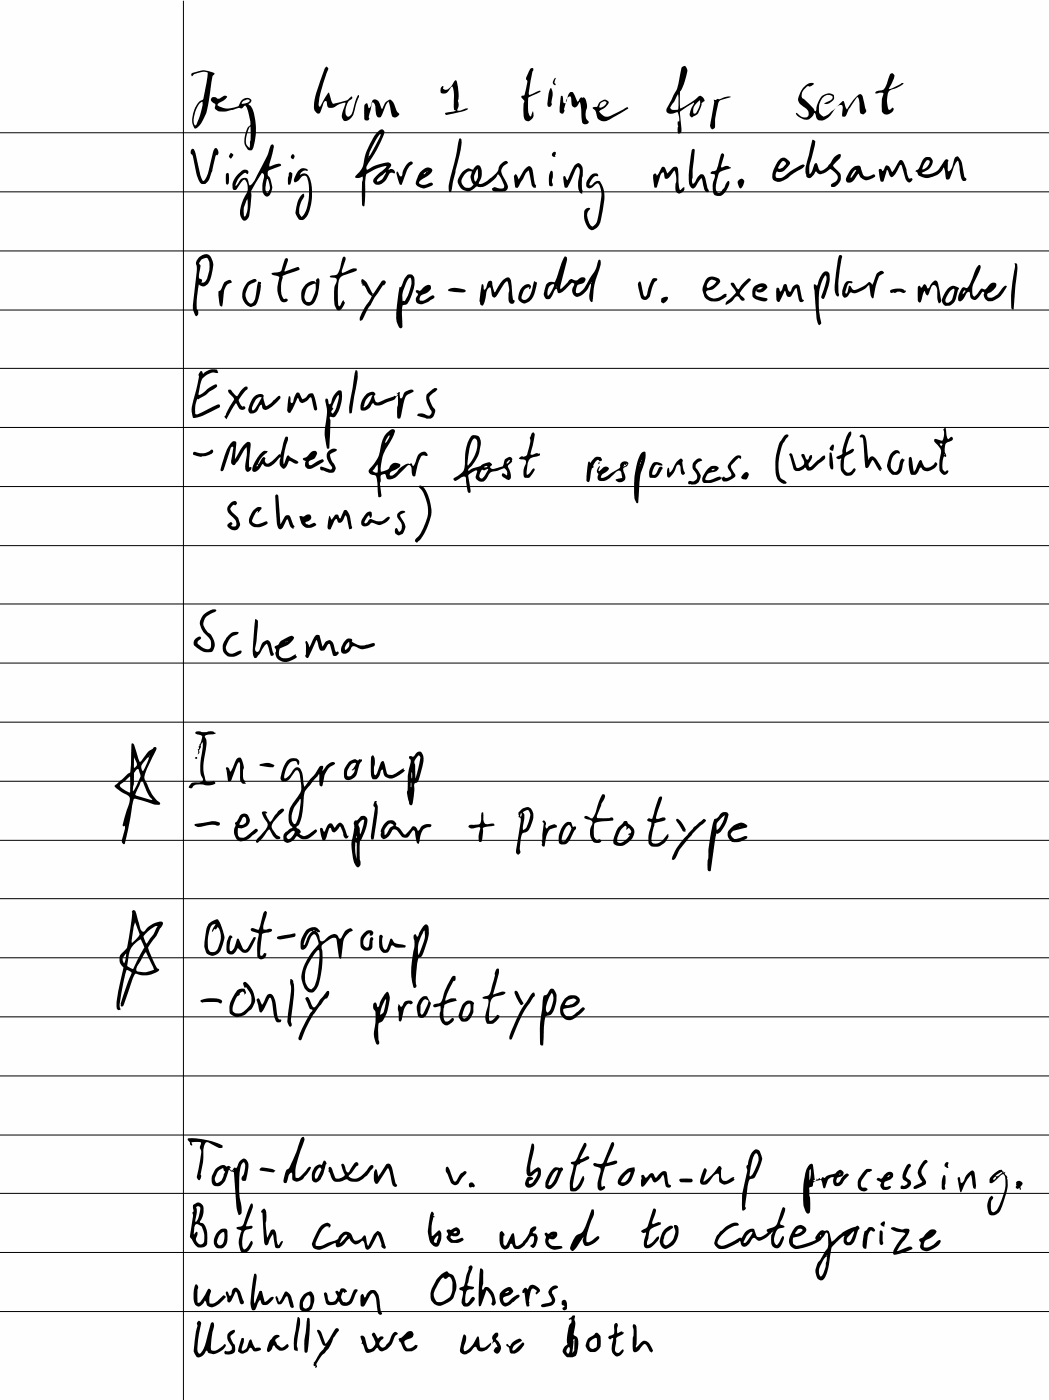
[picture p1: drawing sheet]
<svg xmlns="http://www.w3.org/2000/svg" width="157mm" height="210mm" viewBox="0 0 157 210" stroke-linecap="round" stroke-linejoin="round" font-family="sans-serif">
<path d="M0 0h157v209.6h-157z" fill="#fefefe"/>
<g fill="none" stroke="#000" stroke-width=".15">
<path d="M0 19.9h157M27.5 .1v209.5M0 28.7h157M0 37.6h157M0 46.4h157M0 55.1h157M0 64h157M0 72.8h157M0 81.7h157M0 90.4h157M0 99.2h157M0 108.1h157"/>
<path d="M0 116.9h157M0 125.8h157M0 134.5h157M0 143.4h157M0 152.2h157M0 161h157M0 169.9h157M0 178.6h157M0 187.5h157M0 196.3h157"/>
</g>
<path d="M47.5 199.1v.2l.8 1.9a.31 .31 0 0 0 .4 .2l-.2 .4a7.1 7.1 0 0 0-1.5 2.1v.2a.24 .24 0 0 0-.1 .3 .24 .24 0 0 0 .3 .1l-.1 .2a.2 .2 0 0 0 .3-.1 .2 .2 0 0 0 0-.3 4 4 0 0 1 1.3-1.9 6.2 6.2 0 0 0 1.3-2.3l.7-.9a.3 .3 0 0 0-.2-.4 .3 .3 0 0 0-.4 .2l-1.3 2.1-.4-.6a1.7 1.7 0 0 0-.9-1.5zM85.1 197.4l.1 .2 .2-.1a.68 .68 0 0 1-.2 .9 5.9 5.9 0 0 0-.3 2.8 1.17 1.17 0 0 0-.6 1.3l.4 .5a1.39 1.39 0 0 0 1.4 0 3.5 3.5 0 0 0 .2-2.9l-.1-.1a.34 .34 0 0 1-.3-.5v-.3a2.79 2.79 0 0 0 .1-1.8l.1-.4-.3-.1zM92 198.1l-.1 .5a1.45 1.45 0 0 1-.1 1.1l-.6 .2-.2 .3 .3 .3 .3-.2h.2a3.9 3.9 0 0 0-.1 2.2 .79 .79 0 0 0 .7 .5 .79 .79 0 0 0 .8-.5l.1-.4-.1-.1-.2 .1a.49 .49 0 0 1-.5 .4 .49 .49 0 0 1-.5-.4l.2-1.3a.59 .59 0 0 1 .5-.8l.5-.3 .1-.2a.67 .67 0 0 0-.9 .1v-.9a.43 .43 0 0 0-.2-.7zM29.6 197.8a.44 .44 0 0 0-.1 .6l-.2 .9-.3 2.3a1.41 1.41 0 0 0 .6 1.6 1.26 1.26 0 0 0 1.2-.9l.1-.1 .3 .3a1.96 1.96 0 0 0 2.1-.4 .75 .75 0 0 0 .4-.9l-.2 .1a1.82 1.82 0 0 1-1.9 .8 10 10 0 0 1 .4-3.7l-.1-.4-.1-.1-.2 .1-.6 2.4a3.5 3.5 0 0 1-1.1 2.2h-.1a3 3 0 0 1-.1-2.1l.4-2.4-.2-.4h-.2zM75.8 201.2a.27 .27 0 0 0 .2 .4l.2 .3a.62 .62 0 0 0 .3 .7 2.04 2.04 0 0 0 2-1.5l-.3-.2-1.1 1.1-.3 .2a.91 .91 0 0 1 .7-1.2l.6-.3-.2-.3a2.11 2.11 0 0 0-1.6 1.1l-.3-.3zM69.4 199.8l-.5 2.1a.72 .72 0 0 0 .3 .8 .72 .72 0 0 0 .9-.2l.5-.4a.57 .57 0 0 1 .7-.4 .96 .96 0 0 0 1.6 .2l1.1-1 .2 .1 .2 .6a.5 .5 0 0 0-.5 .5 .5 .5 0 0 0 .6 .5 1.12 1.12 0 0 0 .1-1.8 .38 .38 0 0 1-.3-.3 .38 .38 0 0 1 .1-.4l.2-.3-.1-.3a.78 .78 0 0 0-.7 1.1l-.3 .6v-.2a2.09 2.09 0 0 1-1.5 .7l-.2-.1-.2-1.6-.2 .1-.6 1.1a2.1 2.1 0 0 1-1.3 1l-.1-.5a2.3 2.3 0 0 0 .2-1.9zM94.8 198.3v1.5a6.2 6.2 0 0 0 0 2.5 .82 .82 0 0 0 1.1-.6 .74 .74 0 0 1 .7-.5l.7 1.1 .2 .1 .2-.2a1.78 1.78 0 0 0-1.3-1.5l-1.2 1a6.5 6.5 0 0 0 .1-2.6 .9 .9 0 0 0-.3-.8zM46 197.3l-.4 3.2v1.9a.24 .24 0 0 0 .4-.1l.3-2.7a5.7 5.7 0 0 0-.1-2.3zM36.2 200.3l-.6 1.9a.82 .82 0 0 0 1.3 .2l.4-.6 .2-.1 .2 .1a.83 .83 0 0 0 1.3 .2 .58 .58 0 0 0-.8-.2l-.6-1.3h-.2l-.1 .1-.1 .4a1.05 1.05 0 0 1-1 1.1v-.2a2.66 2.66 0 0 0 .3-1.6zM88.1 200.3a1.25 1.25 0 0 0-.1 1.8l.4 .3h.6a1.41 1.41 0 0 0 .9-1.6 .98 .98 0 0 0-.7-1.3zM59.7 200.4v.4h.2l.5 1.2 .4 .3a1.33 1.33 0 0 0 1.2-.2 .49 .49 0 0 0 .4-.8h-.2a1.04 1.04 0 0 1-1.3 .4l-.3-.5-.1-.4a1.23 1.23 0 0 1 .9-.5 .56 .56 0 0 0 .4-.8 .56 .56 0 0 0-.9-.1l-.8 .8zM34.2 199.5a1.43 1.43 0 0 0 .3 1.8 .59 .59 0 0 1 .1 .8 .59 .59 0 0 1-.9 .1 .28 .28 0 0 0-.1 .3 .28 .28 0 0 0 .3 .2 .99 .99 0 0 0 1.2-.3 .99 .99 0 0 0-.1-1.2l-.5-1v-.3l.6-.5v-.4l-.5 .2zM85.8 200.5l.1-.1 .1 .1-.1 1.6-.2 .4zM44.6 197.1a16.1 16.1 0 0 0-.6 4.9l.4 .2a.74 .74 0 0 0 0-.8l.2-1.9a4.3 4.3 0 0 0 .2-2.3zM40.8 200.1a2.81 2.81 0 0 0-.8 2.2 .74 .74 0 0 0 .8-.8l.1-.1h.2a1.12 1.12 0 0 0 1 .8 1.12 1.12 0 0 0 1.1-.8l-.1-.1a.45 .45 0 0 0-.5 .2 .46 .46 0 0 1-.8 0l-.3-.2a.88 .88 0 0 1-.2-.9l.5-.3a.57 .57 0 0 0-.5-.3 .57 .57 0 0 0-.5 .3zM85 201.7l.1-.1a.62 .62 0 0 1-.1 1l-.2-.1a.57 .57 0 0 1 .2-.8zM54 200l.2 .9-.1 .2 .2 .1 .4 1.1a1 1 0 0 0 1.3-.1l.4-.5 .5 .5 .2 .1a2.54 2.54 0 0 0 1.9-2l.2-.4a.29 .29 0 0 0 .3-.4l-.2-.1a1.1 1.1 0 0 0-.9 1l-.2 .4-.2 .3a.81 .81 0 0 1-.8 .6 .64 .64 0 0 1-.4-.6 .64 .64 0 0 1 .4-.6l.2-.3-.1-.1a.55 .55 0 0 0-.7 .2l-.5-.7-.2-.1a.33 .33 0 0 0-.2 .2 .33 .33 0 0 0 .1 .4l.1 .1a.99 .99 0 0 1 .2 1.1 .99 .99 0 0 1-.9 .6l-.3-.3-.2-1a.59 .59 0 0 0-.7-.7zM88.4 200.7l.6-.4h.3v.7a.61 .61 0 0 1-.2 .7l-.4 .2a.71 .71 0 0 1-.5-.5 .71 .71 0 0 1 .2-.7zM45.7 96l.1 1.9a.37 .37 0 0 0-.1 .4 .37 .37 0 0 0 .4 .2l1.2-2.7 .2 .3 .2 .7a.59 .59 0 0 0 .5 .6 .63 .63 0 0 0 .7-.6l.2-.4h.3l.4 1.6a.47 .47 0 0 0 .6 .1 .47 .47 0 0 0 .2-.6l-.3 .1-.3-.7a.97 .97 0 0 0-.8-1.1 1.26 1.26 0 0 0-.9 1l-.6-1.7a.81 .81 0 0 0-.9 .7l-.5 1.1-.1-.4-.3-.6zM44.9 119.6a2.85 2.85 0 0 1-.1 1.7 3.7 3.7 0 0 1-.7 2 1.06 1.06 0 0 1-.4-1.3v-.4a3.8 3.8 0 0 1 1.1-1.8zM41.1 96.8a.88 .88 0 0 1 .1 1 1.59 1.59 0 0 0 2.6 1l.2-.2a.32 .32 0 0 0 .3-.1 .32 .32 0 0 0-.1-.4l.1-.1h-.2a1.9 1.9 0 0 1-2.2 .3 1.07 1.07 0 0 1 0-1.3l1-.4a2.17 2.17 0 0 0 1.1-1.2l-.3-.2a3 3 0 0 0-2.1 1.3zM39.5 136.5l-.8 2.6-.8-.2a.26 .26 0 0 0-.4 .1 .26 .26 0 0 0 .2 .4l.9 .3 .1 .3a8.1 8.1 0 0 0-.1 3.3 .68 .68 0 0 0 .9 .2 .68 .68 0 0 0 .3-.8l-.2-.1-.4 .4-.1 .1a.87 .87 0 0 1-.1-.9l.1-1.6a.81 .81 0 0 1 .3-.9l.8-.1 .3-.1 .2-.3a.53 .53 0 0 0-.8-.1h-.4l-.1-.2 .5-2.3-.1-.2zM37.5 180.2l-.9 2.4a1.23 1.23 0 0 1-1.2 1.1l.1 .2 .6 .3a3.2 3.2 0 0 0 .1 3.3 1.44 1.44 0 0 0 1.6-1.6l-.2-.2-.6 1-.4 .3a1.81 1.81 0 0 1-.3-1.8 1.15 1.15 0 0 1 1.3-1.3l.2-.3-.1-.1h-.9l.2-.5a7 7 0 0 0 .8-2.7l-.1-.2zM39.3 121.5a1.79 1.79 0 0 0 .6 1.4 .91 .91 0 0 1-.2 1.3l-1.2 1.4-.2 .4 .1 .1a3.7 3.7 0 0 0 1.6-1.7l.2-.2h.2a2.45 2.45 0 0 0 1.1 1.4l.4-.1v-.2a2.32 2.32 0 0 1-1.2-1.7 7.6 7.6 0 0 1 1.8-2.3l-.1-.2a1.32 1.32 0 0 0-1.1 .7l-.8 1.2a2.23 2.23 0 0 1-.7-1.3l.1 .1 .1-.1-.3-.2zM38.2 92.7l-.2 2.4a8.1 8.1 0 0 0-.1 3.2l.2 .2 .3-.1 1.5-2 .2 .3 .4 1.4a.28 .28 0 0 0 .4 0 .28 .28 0 0 0-.1-.5l-.3-1.2a.6 .6 0 0 0-.3-.6 .6 .6 0 0 0-.7 .3l-.4 .4-.3 .8-.1 .2-.3 .1a1.1 1.1 0 0 1-.1-1.4l.3-3.2-.3-.3zM32.3 174.9l-.1 .1a1.92 1.92 0 0 0-.2 2.5 1.29 1.29 0 0 0 1.7-.8l.6-1.6 .3 .3h.3l.3 2.3a12.6 12.6 0 0 0 .4 4l.2 .2a.74 .74 0 0 0 .4-1 15 15 0 0 1-.1-6.6l.3-.3a.34 .34 0 0 1 .3 .5 3.4 3.4 0 0 1-.6 1.9 .37 .37 0 0 0 .3 .4 .37 .37 0 0 0 .4-.2l.1-.4a3.6 3.6 0 0 0 .1-2.4 .53 .53 0 0 0-.5-.4 .53 .53 0 0 0-.5 .3l-.6 1.1h-.2a.46 .46 0 0 0-.4 .4l-.3-.1-.1-.3h.1a.41 .41 0 0 0-.6-.2 1 1 0 0 0-1.5 .2zM29.2 192.3a3.7 3.7 0 0 0 .1 3.1 .86 .86 0 0 0 1.3-.7 .59 .59 0 0 1 .4 .7 1.05 1.05 0 0 0 1.5 0l1.3-1.2-.1-.2-.3-.1a3.6 3.6 0 0 1-1.6 1.2h-.4a3.4 3.4 0 0 1 .2-2l-.3-.2a.69 .69 0 0 0-.5 .6 3.5 3.5 0 0 1-1.1 1.5l-.1-.2v-1.8v-.4l-.2-.3zM33 184.7l.4-.3a1.56 1.56 0 0 1 0 1.7 .48 .48 0 0 1-.7 .2 .48 .48 0 0 1-.2-.7zM51.8 95.8l-.4 .5a1.5 1.5 0 0 0-.2 1.4 .92 .92 0 0 0 1.3-.7l.1-.2a.9 .9 0 0 1 1.1 .2 2.59 2.59 0 0 0 2-.2l.4-.2-.1-.3-1 .2a2.09 2.09 0 0 1-2.3-.6v-.1l-.1-.2a.73 .73 0 0 0-.8 .2zM45.9 139.2a2.98 2.98 0 0 0-.8 2.9 .96 .96 0 0 0 1.1-.9 1.68 1.68 0 0 1 .8-1.4 2 2 0 0 1 .6 1.6 8.5 8.5 0 0 0-2.5 5 2.73 2.73 0 0 0 1 2.1 .87 .87 0 0 0 1.3-.5 12.8 12.8 0 0 0 .8-6.5l.2-.3a2.51 2.51 0 0 1 1.8-.8l.2 .3 .3 2.5 .2 .3 .2-.1 .1-.8a4.3 4.3 0 0 1 .7-2.7l.9-.7a.48 .48 0 0 0-.8-.1 2.62 2.62 0 0 0-.9 1.3l-.2 .1-.2-.1a.77 .77 0 0 0-1.3-.4l-.4 .3a.73 .73 0 0 1-1.1 .5l-.2-.9-.2-.4 .2 .1 .2-.2a1.2 1.2 0 0 0-2-.2zM52.2 114a2.08 2.08 0 0 0-.5 2.7 1.35 1.35 0 0 0 1.7-.9l.6-1.7a.33 .33 0 0 0 .1-.5h-.3l-.2 .2h-.2a1.04 1.04 0 0 0-1.2 .2zM48.6 193.5l-.1 .2 .3 1.3a1.23 1.23 0 0 0 1.6 .1l.2-.2a.35 .35 0 0 1 .4 .3 1.28 1.28 0 0 0 2-.9l.1-.4a.88 .88 0 0 0 .3-.9h-.3a1.28 1.28 0 0 0-.5 .9 1.2 1.2 0 0 1-.8 1.1 .87 .87 0 0 1-.6-1.4l.2-.2 .1 .1 .3-.1h.1a.53 .53 0 0 0-.5-.5 .53 .53 0 0 0-.6 .3l-.1 .2-.3-.2-.2 .2a.88 .88 0 0 1-.1 1.4 .62 .62 0 0 1-.7 0 .62 .62 0 0 1-.4-.6 .65 .65 0 0 0-.3-.8zM49.2 174.7l-.1 .6 .2 .1a2.62 2.62 0 0 0 .8 1.4l.6 .1 .6-.1a.76 .76 0 0 1 1.1 0 2.09 2.09 0 0 0 2.3-.7l.9-1.1a.37 .37 0 0 0 .3-.3 .37 .37 0 0 0-.2-.3l-.4 .2-.4 .6a2.32 2.32 0 0 1-2.1 1.2l-.6-.4 1.1-1.4a.35 .35 0 0 0 .3-.2 .35 .35 0 0 0-.1-.4 .85 .85 0 0 0-.8 .7l-.5 .8a.63 .63 0 0 1-.6-.8l-.3-.5-.2 .1 .5 1.5a1.03 1.03 0 0 1-1.5 .4l-.3-1a.41 .41 0 0 0-.6-.5zM42.9 113.9a5.3 5.3 0 0 0-.9 2.7 .77 .77 0 0 0 .7 .4 .77 .77 0 0 0 .7-.4l.9-1.3a.6 .6 0 0 1 .6 .8 4.6 4.6 0 0 1 0 2.6 8.7 8.7 0 0 0-1.6 2.8 2.53 2.53 0 0 0 .3 2.2l.1 .1a.4 .4 0 0 1-.4 .3l-.1 .2a1.17 1.17 0 0 0-.7 1.6 1.21 1.21 0 0 0 1.8-.6l.1-.1a1.94 1.94 0 0 0 1.7 .3l1.2-.9 .1-.3-.2-.1a3.3 3.3 0 0 1-1.8 .9 .5 .5 0 0 1-.5-.4l.1-.2-.2-.4a.33 .33 0 0 1-.4-.4 3.4 3.4 0 0 0 .9-2.5l.1-1.3a2.84 2.84 0 0 1 1.1-2.5l1.2-1.5 .1 .9a.71 .71 0 0 0 .2 .9l.3-.1a4.7 4.7 0 0 1 .8-2.5l.4-.4 .6-.4v-.1a1.17 1.17 0 0 0-1.5 .7l-.3 .5v-.3a.34 .34 0 0 0-.1-.5l-.4 .1-.6 1.1-1.6 1.9-.2-.3v-.8a1.56 1.56 0 0 0-.9-1.8 1.4 1.4 0 0 0-1 1.1l-.6 .5-.3 .1a2.58 2.58 0 0 1 .5-1.9 1.03 1.03 0 0 1 1.2-.6l.3 .5a.66 .66 0 0 0 0-.8 .66 .66 0 0 0-.8-.2l-.5 .1zM36.5 147.1a.78 .78 0 0 0 .2 .7h.1l.5 .6a1.94 1.94 0 0 1-.6 2.8 1.22 1.22 0 0 1-1.9 .1 2.94 2.94 0 0 1 1.1-2.4 .33 .33 0 0 1 .3-.5 .33 .33 0 0 1 .3 .4l.3-.2a.59 .59 0 0 0-.2-.5 .59 .59 0 0 0-.6-.1 1.39 1.39 0 0 0-1 1 3.1 3.1 0 0 0-.5 2.7 1.8 1.8 0 0 0 2.8-.4 2.12 2.12 0 0 0 .6-2.9 3.1 3.1 0 0 0-1.2-1.4zM33.8 193.4l.2 1a.35 .35 0 0 0 .4 .5l.2-.2 .7-1.4 .2 .3 .2 .7a.87 .87 0 0 0 .5 .9 .31 .31 0 0 0 .3-.2 .31 .31 0 0 0-.1-.3l-.1-.4a1.85 1.85 0 0 0-1-1.6 .71 .71 0 0 0-.6 .9l-.3 .4-.1-.1-.3-.6zM30.4 92a2.09 2.09 0 0 0 .5 3.1 1.54 1.54 0 0 1 .6 1.9l-.4 .2-.5-.1-.9-.7a.47 .47 0 0 1 .3-.7l.1-.2v-.1a.89 .89 0 0 0-1.1 .6v.4a2.46 2.46 0 0 0 2.8 1.1 2.13 2.13 0 0 0-.7-2.9 1.53 1.53 0 0 1-.3-2.2l1.5-.9v-.3a2.23 2.23 0 0 0-1.9 .8zM29.3 109.6v.2l.9 .3a2.1 2.1 0 0 1-.4 1.4l.1 .1-.2 .2 .1 .3h-.2l.1 .3-.1 .5a.35 .35 0 0 0 .2-.6l.5-1.2v1.2a9 9 0 0 0-.2 3.8l.3 .6a.74 .74 0 0 1-1 .4 .98 .98 0 0 0-1.2 .7 .4 .4 0 0 0 .5 .2 .4 .4 0 0 0 .3-.4 2.88 2.88 0 0 1 2 0l.5-.1 .7-.2a.28 .28 0 0 0-.1-.3 .28 .28 0 0 0-.4 0 .7 .7 0 0 1-1-.5 6.7 6.7 0 0 1 0-3.9l.2-1.3-.2-1.2 .3-.1 1.2-.2h.1a.97 .97 0 0 0-1.3-.2h-.7l-.5-.1zM52.6 114.4l.6-.2-.1 .4-.5 .7h.3l.1-.2a.96 .96 0 0 1-1 1.1 1.8 1.8 0 0 1 .6-1.8zM47.9 124l.1 1a.81 .81 0 0 0 .4 .8 .72 .72 0 0 0 .5-.8l.4-1 .1-.1 .1 .1a.48 .48 0 0 0 .4 .6 .48 .48 0 0 0 .6-.4l.3-.4 .1-.1 .1 .1 .4 1.3a.4 .4 0 0 0 .6 .4l.2-.4h-.2a3.4 3.4 0 0 0-1-2l-.4 .2-.5 .6-.2-.3a.51 .51 0 0 0-.5-.4 .51 .51 0 0 0-.5 .6l-.3 .6a.41 .41 0 0 1-.4-.4zM45.5 193.7a2.01 2.01 0 0 0-.5 2.4 1.16 1.16 0 0 0 1.7-.3 2.58 2.58 0 0 0 .2-2l-.3-.5h-.2zM45.7 149.4v.1l.6 1.4 .4 .2a.46 .46 0 0 1-.3 .6l-.7 1.4a7.2 7.2 0 0 0-1 2.4l.3 .2a18.9 18.9 0 0 1 3.7-6.2l.1-.1a.91 .91 0 0 0 .4-1.1l-.3 .1-1 1.2-.3 .5a1.03 1.03 0 0 1-.7 .7l-.4-.8a.71 .71 0 0 0-.7-.7zM46.2 139.6l.3-.2h.3l-.6 .6-.7 1.5a3 3 0 0 1 .7-1.9zM45.2 170.3l-.2 .3-.8 2.3-1 2a.98 .98 0 0 0-.6 1l-.2 1 .2 .2h.2a.71 .71 0 0 0 .3-.8 .65 .65 0 0 1 .6-.7v.3a.74 .74 0 0 0 .3 .8 .74 .74 0 0 0 .9 0l.5-.3 .2-.3a3.2 3.2 0 0 0 .9-1.4l-.2-.1-.2 .2-1.4 1.5h-.4a6.5 6.5 0 0 1 .6-3.7l.4-1.2a1.21 1.21 0 0 0 .2-1.2zM39.2 181.1l-.1 .3 .1 .1h.1l.1 3.2a2.65 2.65 0 0 0 .2 1.5l.3 .2 .2-.2 .3-.7 .5-.8 .3 1.9a.5 .5 0 0 0 .4 .2 .5 .5 0 0 0 .4-.3l.3-.5v-.2a.5 .5 0 0 0-.5 .4l-.1 .2a2.96 2.96 0 0 1-.4-1.8 .45 .45 0 0 0-.3-.5 .45 .45 0 0 0-.5 .1l-.5 1a8.9 8.9 0 0 1-.1-3.1 1.01 1.01 0 0 0-.4-1.2zM47.7 174.8h.2l.2 .2-.6 1.3-.2 .1a.78 .78 0 0 1 0-1zM38.1 190.7l-.4 1.9a7.6 7.6 0 0 0-.1 3.2l.2 .3 .4-.1 .5-1.1 .2-.3h.1a.74 .74 0 0 0 .6 .8 .74 .74 0 0 0 .8-.4l.6-.7-.2-.2a1.36 1.36 0 0 0-1 .7l-.2 .1-.4-1.6-.3-.1-.8 1.9a12.7 12.7 0 0 1 .3-3.7v-.6l-.2-.2zM38.5 149.5l-.1 .2 .3 1.1a.67 .67 0 0 0 .4 .8 6.7 6.7 0 0 0 1.2-2.2l.1-.1a5.6 5.6 0 0 1 .6 2.6l.1 .4a.61 .61 0 0 0 .2 .6 .61 .61 0 0 0 .7 .1l.1-.4a.47 .47 0 0 1-.6-.5 7.7 7.7 0 0 0-.7-3.2l-.4-.1a.72 .72 0 0 0-.6 .6l-.6 1-.5-.9zM52.1 96.2l.1-.1a.88 .88 0 0 1-.5 1.2 .93 .93 0 0 1 .4-1.1zM41.2 194.1l.4 1.1a.76 .76 0 0 0 .9-.7l.3-.4 .2-.1 .3 1a.65 .65 0 0 0 .5 .8l.2-.2-.1-.3a3.1 3.1 0 0 0-1-2l-.3 .1-.8 1.5-.1-.3-.1-.3-.2-.2 .1-.1zM42.9 96h.2zM34.3 95a2.37 2.37 0 0 0-.8 2.6 1.6 1.6 0 0 0 2.7 0l-.1-.2a.69 .69 0 0 0-.7 .2 .96 .96 0 0 1-1.4 0 .96 .96 0 0 1 0-1.4 1.83 1.83 0 0 1 1.5-1.2l.2-.3a1.2 1.2 0 0 0-1.4 .3zM28.1 170.4v.3l.3 .3a.32 .32 0 0 0 .4 .4l-.1-.4 .6-.1a.56 .56 0 0 1 .8 .2l-.1 .2a1.06 1.06 0 0 0 .1 1.1l-.5 3.2a.72 .72 0 0 0 .2 1.1 .65 .65 0 0 0 .2-.9 13.1 13.1 0 0 0 .4-3.8l.4-.9a.86 .86 0 0 1 1 .2l1.1 .5h.4v-.3a9.9 9.9 0 0 0-5.2-1.1zM32.7 175.3l.7-.4 .1 .3 .2 .2-.1 .3a1.4 1.4 0 0 1-1.2 1.4 .99 .99 0 0 1 0-1.4zM31.3 138.3l-.2 .2a8.1 8.1 0 0 0-.4 3.6 1.2 1.2 0 0 0 1 1 1.2 1.2 0 0 0 1.3-.7 5.4 5.4 0 0 0 .6-2.3 5.2 5.2 0 0 0-1.1-2.5l-.7 .3zM34.3 140a3 3 0 0 0-.3 2.6 .76 .76 0 0 0 1.3-.2l.3-.5a1.23 1.23 0 0 0 1.3 .7 4.6 4.6 0 0 0 1.4-2.2l-.2-.1-.2 .1-.8 1.4a.4 .4 0 0 1-.3 .4 .4 .4 0 0 1-.5-.2l-.6-1.4-.2-.1a3.5 3.5 0 0 1-.9 1.9h-.1a1.58 1.58 0 0 1 0-1.6l.3-.5a.31 .31 0 0 0-.5-.3zM29.4 180.6h.1a.34 .34 0 0 1 .5 .2 2.78 2.78 0 0 1-.7 2.1l-.1-.3a3.5 3.5 0 0 0 .2-1.9zM36 122l-.5 .9-.3 .3a.78 .78 0 0 1-.1 .9 1.36 1.36 0 0 0 1.1 1.8 3 3 0 0 0 1.7-1l.2-.1a.76 .76 0 0 0 .5-.6l-.1-.1a1.7 1.7 0 0 0-1.2 .7 1.08 1.08 0 0 1-1.6 .4l-.1-1.2a1.43 1.43 0 0 0 1.8-1.2 .86 .86 0 0 0-.4-.9 .86 .86 0 0 0-1 .1zM32.6 184.4l-.2 .2a1.86 1.86 0 0 0-.2 2 1.09 1.09 0 0 0 1.3 .1 1.09 1.09 0 0 0 .5-1 2.21 2.21 0 0 0-.2-1.8h-.6zM29.2 113.5a.15 .15 0 0 0 .3 0 .15 .15 0 0 0-.3 0zM62.8 72.7l-.1 .1a5.8 5.8 0 0 1 1.2 4.9l-.4 1a4.8 4.8 0 0 1-1.4 2.1v.3l.3 .1a7.3 7.3 0 0 0 2.1-5.3 4.9 4.9 0 0 0-1.4-3.1zM56 150.1a1.19 1.19 0 0 0 .2 1.4 9.9 9.9 0 0 1-.2 3.1 2.68 2.68 0 0 0 .5 1.8 .4 .4 0 0 0 .3-.3 .4 .4 0 0 0-.2-.4l.1-2.5a1.93 1.93 0 0 0 1.1-1.3l.2-.7a3.9 3.9 0 0 0 .2-2.3l-.2-.4a3.5 3.5 0 0 0-1.3 2.1l-.1 .1h-.1l-.2-.6-.2-.1zM57.7 123.1l-.1 .1a1.72 1.72 0 0 0-.6 1.5 .59 .59 0 0 0 .3 .8 .59 .59 0 0 0 .8-.2l.4-.6a.58 .58 0 0 1 .5-.6 .58 .58 0 0 1 .6 .4l.2 .3a.85 .85 0 0 0 .8 .6 .85 .85 0 0 0 .8-.6l.3-.5h.2l.2 .1 .2 1.3a.54 .54 0 0 0 .3 .6l.2-.4a2.28 2.28 0 0 1 .9-2l.4-.1a.31 .31 0 0 0 .3 0 .31 .31 0 0 0 .1-.4 1.35 1.35 0 0 0-1.7 .8l-.2 .2-.1-.1a.53 .53 0 0 0-.4-.6 .53 .53 0 0 0-.6 .3l-.8 .9-.3-.1-.7-.9a.42 .42 0 0 1-.4-.6 .94 .94 0 0 0-1.6-.2zM56.2 175a1.96 1.96 0 0 0 .1 2.2l.3-.1 1.4-2.2a5 5 0 0 1 .6 2.1 .64 .64 0 0 0 .6 .7l.2-.1v-.2l-.2-.3-.1-.4a5.5 5.5 0 0 0-.7-2.4l-.1-.1a.41 .41 0 0 0-.6 .2l-1.1 1.8-.2-1zM55.6 113.2a9.5 9.5 0 0 0 0 3.2 .59 .59 0 0 0 1.1-.1l.3-.9 .2-.2 .1 .1a1.22 1.22 0 0 0 .7 1.1 1.22 1.22 0 0 0 1.3-.1l.9-.6 .4-.5h-.2v-.2l-.9 .6a1.06 1.06 0 0 1-1.6 .1l-.5-1.7a.35 .35 0 0 0-.5 .3l-.4 1.4-.3 .3a1.47 1.47 0 0 1-.1-1.5l-.1-1.1-.1-.3zM54.1 193.8a2.76 2.76 0 0 0-.1 1.7 .39 .39 0 0 0 .7-.3l.7-1.3a.34 .34 0 0 1 .3-.3 .34 .34 0 0 1 .3 .1 3.4 3.4 0 0 1 .4 2 .94 .94 0 0 0 .5 1.1l.2-.1v-.2a1.56 1.56 0 0 1-.2-1.2l-.1-.9a1.13 1.13 0 0 0-1.2-1.3l-.7 .5a.47 .47 0 0 1-.4 .6l-.2-.5zM48.1 183.4l-.8 1.2a3.1 3.1 0 0 0-.6 1.9 1.2 1.2 0 0 0 1.9 .3l1-.5a.51 .51 0 0 1 .6-.2l.1 .1a.34 .34 0 0 0 .2 .5 1.91 1.91 0 0 0 1.5-1.1l.3-.2a.96 .96 0 0 0 .8 .9 .96 .96 0 0 0 1-.6 .67 .67 0 0 1 .5 .9l.2 .4h.3a5.9 5.9 0 0 0 1.4-2.1l.1-.1 .1 .4 .4 1.1a.44 .44 0 0 0 .6 .5v-.1l-.2-.7a2.92 2.92 0 0 0-.8-1.7h-.1a2.13 2.13 0 0 0-1.1 1.5l-.4 .6a1.18 1.18 0 0 1-.3-1l-.1-.4-.2-.1a1.3 1.3 0 0 1-1.5 .7l-.2-.4a1.04 1.04 0 0 0-.9-.8 1.04 1.04 0 0 0-1.1 .6 .99 .99 0 0 1-1 .8l-.7 .2a1.99 1.99 0 0 1-1.9 .4 4.5 4.5 0 0 1 1.1-2.4 .77 .77 0 0 1 .9-.4v.2a.37 .37 0 0 0 .2-.6 .8 .8 0 0 0-1.2 .1zM56.8 140v.1a3.5 3.5 0 0 0 .3 2.2l.3 .3h.4l.3-.1 .3-.4a.42 .42 0 0 1 .5-.6 2.05 2.05 0 0 0 1.6 .3h.2v-.3l-.8-.2a1.25 1.25 0 0 1-1.3-.8h-.2a3.3 3.3 0 0 1-.8 1.7 1.79 1.79 0 0 1-.3-2l-.2-.3zM61.2 113.2a.36 .36 0 0 0 .2 .5v.7a9.7 9.7 0 0 0-.4 3.9 3.5 3.5 0 0 0 .2 1.9 .28 .28 0 0 0 .2 .3 .28 .28 0 0 0 .3-.1l.3-1.8v-1.1a.49 .49 0 0 1 .5-.4l.2-.5a9.5 9.5 0 0 0 .7-3.4l-.1-.2a.57 .57 0 0 0-.5-.5 .57 .57 0 0 0-.6 .4l-.4 .4zM59.6 76.8l-.2 .3a2.5 2.5 0 0 0 .7 1.3v.8l-.2 .3-.2 .1-.3-.6a.57 .57 0 0 0-.3 .7 .57 .57 0 0 0 .5 .4h.1a1.26 1.26 0 0 0 .9-1.5l-.7-1.4 .1-.2 .6-.3a.48 .48 0 0 0-.4-.3 .48 .48 0 0 0-.4 .2zM54.4 139.7a1.85 1.85 0 0 0-.1 2.4 .95 .95 0 0 0 1.4-.3v-.8a.53 .53 0 0 0-.1-.7 2.16 2.16 0 0 0-.4 1.4 .49 .49 0 0 1-.6 0 .49 .49 0 0 1-.2-.5 1.45 1.45 0 0 1 1-1.5l-.1 .3a.39 .39 0 0 0 .6-.3 .39 .39 0 0 0-.5-.5l-.5 .1zM58.1 123.4a.45 .45 0 0 1 .4-.1 .45 .45 0 0 1 .4 .3 1.6 1.6 0 0 0-1 1.1l-.3 .3a1.42 1.42 0 0 1 .5-1.6zM56.1 119.9l-.1 .3a.42 .42 0 0 0 .1 .6l-.6 4.4v.3l.2 .2h.2v-.2l.3-1.6a9 9 0 0 0 .3-3.4l-.2-.3 .1-.3zM49.3 77.2a3.3 3.3 0 0 0-.2 2l.2 .1a1.76 1.76 0 0 0 .7-1.2l.3-.4h.1a.45 .45 0 0 0 .4 .5 .45 .45 0 0 0 .5-.3l.4-.8a4.4 4.4 0 0 1 .5 2.1h.3a.32 .32 0 0 0 .1-.5v-.3a2.45 2.45 0 0 0-.9-2.1l-.2 .1-.5 1.2h-.1l-.1-.1a.39 .39 0 0 0-.2-.4 .39 .39 0 0 0-.4 0l-.6 .7-.2-.6zM41.3 74.1l-.1 .9a14.9 14.9 0 0 0 .4 4 .37 .37 0 0 0 .4 .2 .37 .37 0 0 0 .3-.3l.6-1.1 .1-.1 .1 .3a1.3 1.3 0 0 0 .8 1.1 .42 .42 0 0 0 0-.6l-.3-.8a.57 .57 0 0 0-.5-.6 .57 .57 0 0 0-.6 .5l-.5 .8-.4-4.1-.2-.3zM34.4 75.4a1.13 1.13 0 0 0 .3 1.9 1.19 1.19 0 0 1 .6 1.4l-.4 .1-.2-.1-.1-.1 .2-.2-.2-.3a.52 .52 0 0 0-.5 .5 .52 .52 0 0 0 .4 .6 .92 .92 0 0 0 1.2-.1 .92 .92 0 0 0 0-1.2 2.62 2.62 0 0 0-1-1.3 .58 .58 0 0 1-.2-.7 .58 .58 0 0 1 .6-.3h.1l.2-.1a.34 .34 0 0 0-.1-.5 .34 .34 0 0 0-.5 .1zM31.6 138.6l.2-.2 .4-.1-.5 1.2 .4-.5 .2 .1 .2-.3a.83 .83 0 0 1 .5 .9 3.6 3.6 0 0 1-.8 2.7 .76 .76 0 0 1-.8 0 .76 .76 0 0 1-.3-.9 5.8 5.8 0 0 1 .5-2.9zM29.3 183.3a1.07 1.07 0 0 1 1.2 1 2.13 2.13 0 0 1-.2 1.9 .74 .74 0 0 1-.8-.3 .74 .74 0 0 1 0-.9v-.6a.4 .4 0 0 0-.5 .4l.1-1zM44.8 77.3a1.82 1.82 0 0 0 1 1.7 1.6 1.6 0 0 0 1.5-.5l-.2-.2-.4 .1a.66 .66 0 0 1-1-.2l.2-.1a.61 .61 0 0 0 .6-.4 .61 .61 0 0 0-.1-.7l-.6 .1a1.02 1.02 0 0 1-1 .2zM37.9 76.4a2.41 2.41 0 0 0-.6 1.9 1.6 1.6 0 0 0 2.3 .3l.5-.3-.1-.2-.2-.1a1.72 1.72 0 0 1-2 .2l-.1-.1a2.73 2.73 0 0 1 .9-1.6v.3l.6-.7a.71 .71 0 0 0-1.2 .2zM54.8 76.8a1.8 1.8 0 0 0-.7 1.8 1.03 1.03 0 0 0 1.5-.4l.2 .1a1.77 1.77 0 0 0 2.5-.8v-.1a1.26 1.26 0 0 0-1 .5 2.12 2.12 0 0 1-1.8-.2l-.4 .3a.31 .31 0 0 1-.2 .3 .31 .31 0 0 1-.4-.1l.6-1h.1l.2 .3a.55 .55 0 0 0 0-.9zM45.9 194l.3-.1a1.21 1.21 0 0 1-.5 2l-.3-.2a1.45 1.45 0 0 1 .5-1.7zM38.9 174.9v.1v.2l2 .3 .3-.3-.5-.2-1.1-.2h-.5zM53 122.9l-.1 .3 .1 .3v.7a7.6 7.6 0 0 0 .1 5.2l.2 .2a.41 .41 0 0 0 .5 .1 .41 .41 0 0 0 .2-.5 10.9 10.9 0 0 1-.1-3.3l.7-1.4a4.3 4.3 0 0 0 .3-2 .71 .71 0 0 0-.6-.4 .71 .71 0 0 0-.7 .5zM53.2 126.1l.2 .2v2.3l-.2-1zM53.3 125.1v.4zM30 149.8v.1l.3 .2 .1-.1a6.2 6.2 0 0 1 2.7 .2l.1-.3a1.46 1.46 0 0 0-1.5-.5l-.9 .1zM51.3 185.1l.4-.3 .2 .1a2.74 2.74 0 0 1-1 1.1zM47.5 142.3l.1-.1a1.59 1.59 0 0 1 .2 1.2v.6a8.6 8.6 0 0 1-.9 3.8l-.3 .3a1.18 1.18 0 0 1-.9-1.2 6 6 0 0 1 1.8-4.6zM43.1 125l.6-.5 .4-.1a1.23 1.23 0 0 1-1 1.2l-.2-.3zM28.9 180.3v.7a.34 .34 0 0 1-.1 .5l.1 .6-.4 2.3a.85 .85 0 0 0 .2 1.1 1.68 1.68 0 0 0 1.2 1.2 .89 .89 0 0 0 1.1-1.1 2.98 2.98 0 0 0-.6-2.5 .31 .31 0 0 1-.5-.3 2.65 2.65 0 0 0 .5-2.4l-.4-.3-.3-.1zM29.1 123.4l.1 .2a1.32 1.32 0 0 0 1.4 0 4 4 0 0 1 2.1 0l.2-.2v-.2a2.22 2.22 0 0 0-2.1-.1zM47.2 174.6a2.03 2.03 0 0 0-.4 2.2 .88 .88 0 0 0 1.4-.7l.2-.4 .4-1.5 .1 .1a.42 .42 0 0 0-.4-.6l-.4 .7-.4-.1zM62.5 113.1h.2l.2 .4-.7 3-.1-2.1a1.02 1.02 0 0 1 .4-1.3zM47.3 139.4l.1 .1zM33.9 114.9l.2 2 .3 .1a1.23 1.23 0 0 0 .5-1l.4-1.2a.92 .92 0 0 1 .5-.7l.1 .3v1.9a.71 .71 0 0 0 .1 .8 .71 .71 0 0 0 .8 .2l-.2-.3h.2a1.27 1.27 0 0 1-.4-1.4 2.5 2.5 0 0 0-.4-2.2h-.3l-.4 .3-.8 1.8-.3-.6zM36.4 122.3h.1a.67 .67 0 0 1 .2 .9 .67 .67 0 0 1-.9 .2zM59.6 150.4l.1 2.3 .2 .2 .2-.2a4 4 0 0 1 .8-2.3l.3-.2a.32 .32 0 0 0 .3 .1 .32 .32 0 0 0 .2-.3 .9 .9 0 0 0-1.4 .5l-.2 .2-.4-.3zM96 67.8a10.8 10.8 0 0 0-1.1 6.2l.1 .8 .3 .5h.2l.1-.6a13.4 13.4 0 0 1 .8-5.3 3 3 0 0 0 .2-1.8h-.4zM88.5 181l-.2 .5a10.4 10.4 0 0 1-1.2 3l-.3 .1a2.02 2.02 0 0 0-1.2 1.5l-.1 .2a.58 .58 0 0 0 .2 1 4.1 4.1 0 0 0 1.3-1.8l.3-.3a.98 .98 0 0 0 .4 1.3 2.55 2.55 0 0 0 2-1.3l-.1-.1a.56 .56 0 0 0-.7 .3 .98 .98 0 0 1-1.1 .5 9.8 9.8 0 0 1 1.1-4v-.3a.46 .46 0 0 0-.2-.6zM93.2 123.9a.35 .35 0 0 1 .5-.2v.5l.4-.3a.44 .44 0 0 1 .4 .4 .44 .44 0 0 1-.3 .5l-.2 .1 .1 .1h.1a1.97 1.97 0 0 1-1.6 1.1h-.1a1.46 1.46 0 0 1 .2-1.4zM38.9 114.4l-.1 .2 1.6 .2h.4l.3-.2a2.07 2.07 0 0 0-2.2-.2zM57.8 64.9a5.3 5.3 0 0 0-1 2.9 6.4 6.4 0 0 1-1.6 2.6 .64 .64 0 0 0 .8 .7l.2 .1a6.1 6.1 0 0 1 .4 2.6v.6h.2l.3-.1-.1-.6a3.5 3.5 0 0 1 0-2l.1-.6 .4-.2 .2 .3a.58 .58 0 0 0 .3 .5 .58 .58 0 0 0 .7 0l.6-.4 1.1-1a1.13 1.13 0 0 1 .9-.7 2.34 2.34 0 0 1 .4 1.5 .27 .27 0 0 0 .2 .2 .27 .27 0 0 0 .3-.1 5.9 5.9 0 0 1 1-3h.8a.6 .6 0 0 0-.4-.6 .6 .6 0 0 0-.7 .2l-.4 .4-.6 1.5-.4-.4-.2 .2a1.02 1.02 0 0 0-1 .3l-.5 .4-.4 .5a1.01 1.01 0 0 1-1.1 .4v-.2a1.54 1.54 0 0 1 1-.7l.2-.1a.41 .41 0 0 0 .4-.5 .41 .41 0 0 0-.5-.3 1.18 1.18 0 0 0-1.3 .9l-1.1 .4a6.5 6.5 0 0 1 1.4-4.5 2.36 2.36 0 0 0 .6-1.8 1.1 1.1 0 0 0-1.2 .6zM54 122.8l.3-.1 .2 .1-.3 1.2-.3 .9-.1-1.1a.65 .65 0 0 1 .2-1zM70.5 65.3l-.5 .8-.2 .9-.2 2a2.42 2.42 0 0 1-1.7 2.6v.1l.1 .3a.89 .89 0 0 0 .9-.4l.3-.2 .3-.1 .2 .1 .3 2 .1 .4h.2l.1-.5-.3-2.1a1.87 1.87 0 0 1 1.3-.8v.4a.87 .87 0 0 0 .4 1.3 .87 .87 0 0 0 1.1-.7 1.3 1.3 0 0 1 1.5-.9l.5-.2a.65 .65 0 0 1 .8 0 .65 .65 0 0 1 .1 .9l-.5-.4-.2 .2a.9 .9 0 0 0 .8 .8 .49 .49 0 0 0 .5-.2 .49 .49 0 0 0 0-.6l-.2-.7a.6 .6 0 0 1-.2-.6 .6 .6 0 0 1 .5-.4l.1-.3a.4 .4 0 0 0-.1-.5 .4 .4 0 0 0-.5 0l-.4 .2-.2 .6a.63 .63 0 0 1-.7 .7l-.8 .2a.37 .37 0 0 1-.3-.1 .37 .37 0 0 1-.2-.3l.2-.2a.58 .58 0 0 0-.9-.3l-.8 .5a3.4 3.4 0 0 0-1.8 .7 .51 .51 0 0 1 .4-.7 4.8 4.8 0 0 0 1.3-4.2 .94 .94 0 0 0-1.3-.3zM67.7 146.2l-.2 .3a10.8 10.8 0 0 0-1.4 3.2 .8 .8 0 0 1-.8 .5l-.4 .2-.1 .2 .1 .1 .3 .1 .7-.2v.5a1.94 1.94 0 0 0 .8 2.4 1.4 1.4 0 0 0 1.2-1l-.2-.1a1.24 1.24 0 0 1-1.1 .5 3.4 3.4 0 0 1 0-2.5l1.7-.6a.38 .38 0 0 0-.5-.4l-.4 .1-.7 .3a7.3 7.3 0 0 1 1.3-3 .41 .41 0 0 0 .2-.4 .41 .41 0 0 0-.3-.3zM104.1 68.9a1.15 1.15 0 0 0 0 1.9 .78 .78 0 0 1 .1 1 .78 .78 0 0 1-1 .2 .23 .23 0 0 0-.2 .3 .23 .23 0 0 0 .3 .1l.1 .1a1.18 1.18 0 0 0 1.4-1.4l-.4-.8a.68 .68 0 0 1-.3-.7 .68 .68 0 0 1 .6-.5l.4-.1a.46 .46 0 0 0-.4-.4 .46 .46 0 0 0-.5 .2zM97.8 180.9l-.8 2.4a1.52 1.52 0 0 1-1 .9 .39 .39 0 0 0 .2 .3 .39 .39 0 0 0 .4 0h.1a3 3 0 0 0-.2 2.2 1.09 1.09 0 0 0 1.4-.4 1.13 1.13 0 0 0 .7-1.2l-.4 .2a1.91 1.91 0 0 1-1.4 1v-.4l.2-.6a1.67 1.67 0 0 1 1.5-1.9l.4-.2v-.3l-.1 .1a.55 .55 0 0 0-.8 .1l-.4 .1 .1-.7a2.3 2.3 0 0 0 .4-1.5zM96 175.9v.6a1.4 1.4 0 0 0 .1 1.1l.4-.2 .9-1.2 .4 .7a.97 .97 0 0 0 1.1-.6l.4-.4 .3 1.7a.4 .4 0 0 0 .5 .2 .4 .4 0 0 0 .3-.4l-.4-.2-.2-1.7a.72 .72 0 0 0-1.2 .3l-.5 .5-.4-.7a.52 .52 0 0 0-.7 .4l-.3 .3-.4-.4zM91.6 171l-1.1 2.5a.88 .88 0 0 1-1.5 .6 .25 .25 0 0 0-.2 .2 .25 .25 0 0 0 .2 .3l.5 .1a.45 .45 0 0 1 .4 .7 4.1 4.1 0 0 0-.4 2.6 .57 .57 0 0 0 .7 .1 .57 .57 0 0 0 .3-.5h-.4a2.31 2.31 0 0 1 .1-1.7l.4-1.3 1.4-.3 .3-.2v-.3l-.1-.1-1.4 .3 .7-1.7a1.62 1.62 0 0 0 .4-1.2l-.2-.2zM117.4 65.3l-.1 .1a7.4 7.4 0 0 0-1.2 5.7 1.51 1.51 0 0 0 1.5 1.3l.1-.1-.1-.2a1.46 1.46 0 0 1-1-1.5 8.6 8.6 0 0 1 .7-4.3l.7-1.1-.1-.2h-.2zM107.8 184.3l-.1 .2a2.48 2.48 0 0 0-.8 1.7 1.32 1.32 0 0 0 2.1 .5l.7-.3a1.28 1.28 0 0 0 1-.6l.1 .1a.64 .64 0 0 0 .5 .7 .64 .64 0 0 0 .8-.4l.2-.3a.52 .52 0 0 1 .3-.5 .52 .52 0 0 1 .6 .1 .97 .97 0 0 0 1.3-.2l1.1-.9a2.36 2.36 0 0 0 .1 2.2 .77 .77 0 0 0 .8 .2 .77 .77 0 0 0 .5-.6l.2-.5a.47 .47 0 0 0 0-.7h-.1l-.5 1-.4 .4a1.1 1.1 0 0 1-.2-1.5 1.24 1.24 0 0 1 1.3-1.2l.1-.1a.44 .44 0 0 0-.5-.3 .63 .63 0 0 1 .1-.8l.5-1.5-.2-.3a1.08 1.08 0 0 0-.5 .9l-.3 1.1a1.37 1.37 0 0 1-1.3 1.2l-.4 .2 .1 .4-.5 .4-.7 .3a.54 .54 0 0 1-.6-.6l-.1-.3a.6 .6 0 0 0-.5-.4 .6 .6 0 0 0-.6 .2l-.4 .4-.5 .8h-.4l-.6 .4a5 5 0 0 1-2.1 .8l-.3-.2a.58 .58 0 0 1 0-.9 4.3 4.3 0 0 1 2.9-2l.1-.1a1 1 0 0 0-1.5 0zM112.6 172.4l-.4 .7-.3 1.2-.2 .2a3.2 3.2 0 0 1-.1 2 11.3 11.3 0 0 0-.5 4.7 .41 .41 0 0 0 .5-.2 .41 .41 0 0 0-.1-.5l.3-2.4a2.42 2.42 0 0 1 .5-1.6 1.07 1.07 0 0 0 1-1l.3-.5a3 3 0 0 0 .4-2l-.1-.2a.67 .67 0 0 0-.5-.7 .67 .67 0 0 0-.8 .3zM105.9 70.2a2.31 2.31 0 0 0-.8 1.8l.1 .2a2.22 2.22 0 0 0 1.8-.1l.5-.2a.34 .34 0 0 0 .3-.5h-.4l-1.1 .4-.7 .1a.97 .97 0 0 1 1-1.2 .77 .77 0 0 0 .9-.7 1.12 1.12 0 0 0-1.6 .2zM99.5 184a2.71 2.71 0 0 0-.7 2.2 .83 .83 0 0 0 .6 .7 .83 .83 0 0 0 .9-.3 2.75 2.75 0 0 0 1.1-3l-.3-.2h-.2l-.1 .1a2.1 2.1 0 0 1-1.2 2.9 1.1 1.1 0 0 1-.2-1.3 2 2 0 0 1 1.3-1.3l-.1-.3a.96 .96 0 0 0-1.1 .5zM103.8 123.8l-.1 .3a14 14 0 0 0-3.1 4.2l-.1 .3 .3 .1 .5-.6a5.5 5.5 0 0 1 1.3-2.1l.1-.1a17.8 17.8 0 0 1 3-3.1l-.2-.1-.2-.1zM101.2 122.6a.58 .58 0 0 0 .4 .7l.5 1a.25 .25 0 0 0 .3 .2 .25 .25 0 0 0 .2-.3 3.1 3.1 0 0 0-1.2-1.6zM89.7 69.8a.83 .83 0 0 0-.2 1.2 .63 .63 0 0 0 0 .8 .63 .63 0 0 0 .7 .2 3.2 3.2 0 0 0 1.9-1.3l.3-.2 .3-.1a1.17 1.17 0 0 1 .4 1.1l-1 .3a.79 .79 0 0 0 1.1 .3 .79 .79 0 0 0 .3-1.1 .85 .85 0 0 1-.1-1 .56 .56 0 0 0 .5-.8 .75 .75 0 0 0-.8 0 .75 .75 0 0 0-.3 .8l-1.4 .8a1.69 1.69 0 0 1-1.5 .7 1.06 1.06 0 0 1 .8-.9l.2-.1a.38 .38 0 0 0 .2-.5 .38 .38 0 0 0-.6-.1l-.8 .6-.1-.2 .2-.4zM90.1 118.9l-.5 1.1-.3 1a2.15 2.15 0 0 1-.8 1.5l-.7-.4h-.2a.2 .2 0 0 0-.2 .2 .2 .2 0 0 0 .1 .2l.3 .1a.66 .66 0 0 1 .8 .9 2.02 2.02 0 0 0 .4 2.6l.3 .1a.59 .59 0 0 0 .7-.3l-.3-.3a.52 .52 0 0 1-.8-.4v-1.9a3.3 3.3 0 0 1 2.3-.4l.5-.1a.32 .32 0 0 0-.1-.4 .32 .32 0 0 0-.4 .1l-1.9-.1v-.3l.7-1.7a2.5 2.5 0 0 0 .5-1.4l-.1-.1zM87.4 171.1l-.8 1.7a1.36 1.36 0 0 1-.9 1.1l-.3 .1 .1 .2 .3 .2v.5a6.5 6.5 0 0 0-.5 3.2 .87 .87 0 0 0 1.3-.1 2.47 2.47 0 0 0 .8-1.8v-.2a.51 .51 0 0 0-.5 .6 2.06 2.06 0 0 1-1 1.3l-.1-.1a8.1 8.1 0 0 1 .5-3.2 .58 .58 0 0 1 .5-.4l.1-.1 1.1-.6a.25 .25 0 0 0 .2-.3 .25 .25 0 0 0-.4-.1l-.8 .4h-.2l.6-1.2a1.32 1.32 0 0 0 .3-1.1 .2 .2 0 0 0-.1-.1 .2 .2 0 0 0-.2 0zM88.1 69.1l-.3 2.8 .2 .3 .2-.2 .4-1.8 .2-.3a.99 .99 0 0 1 .8-1l.1 .1h.2a.39 .39 0 0 0 .1-.4 .39 .39 0 0 0-.4-.2 1.31 1.31 0 0 0-1.2 .9l-.2-.2zM82.3 148.1l-.2 .3a.9 .9 0 0 1-.7 .7l-.3 2.5a15.4 15.4 0 0 0-.2 4.8h.4l.1-3 .2-1.2 .1-.1a1.51 1.51 0 0 0 1.4-1.5 2.3 2.3 0 0 0-.3-2.6zM109.6 68.7l-.3 .5a.85 .85 0 0 0 0 1.4l.1 .2a.52 .52 0 0 1-.5 .7h-.4l-.2-.2-.2 .2-.2-.1 .3 .6a1.9 1.9 0 0 0 1.9-.8l-.3-.6a.87 .87 0 0 1-.2-1.2l.9-.9 .3 .2a.31 .31 0 0 0 .1-.4 .31 .31 0 0 0-.4-.1l-.3 .1zM98.7 119.3l-.6 1.5-.5 1.7-.2 .1a.32 .32 0 0 0-.3-.1 .32 .32 0 0 0-.2 .3l.5 .2a1.99 1.99 0 0 1-.3 1.6 1.93 1.93 0 0 0 .3 2 2.01 2.01 0 0 0 2.6-1.8l-.1 .1a2.98 2.98 0 0 1-1.6 1.4 .66 .66 0 0 1-.7-.2 .66 .66 0 0 1-.1-.8l.5-2.1 .7-.2a.93 .93 0 0 0 .9-.4 .38 .38 0 0 0-.3-.3 .38 .38 0 0 0-.4 .1l-.6 .2a2.6 2.6 0 0 1 .3-1.6l.5-1.6-.2-.2zM84.1 194.8a.55 .55 0 0 0 .4 .7l-.1 .1a.26 .26 0 0 0-.2 .4 .26 .26 0 0 0 .4 .1 .95 .95 0 0 0 .2-1.2 .38 .38 0 0 0-.3-.3 .38 .38 0 0 0-.4 .2zM84.5 149.4v.1a2.03 2.03 0 0 0-.2 2.9 1.38 1.38 0 0 0 2.1-.3l.2-.2a1.52 1.52 0 0 0 .9-1l-.1-.1a.53 .53 0 0 0-.7 .4l-.3 .3a1.54 1.54 0 0 1-1.7 .6 .96 .96 0 0 1-.3-1.1l.3-.1a2.04 2.04 0 0 0 2-1 .92 .92 0 0 0-1.2-.9l-.5 .1zM82.8 174.9a5.1 5.1 0 0 0-1.2 2.1v.7a.7 .7 0 0 0 1.2-.1 6.6 6.6 0 0 0 1.3-2.3l.2-.3-.2-.3-.3 .1-.7-.1zM84.8 123.7a.41 .41 0 0 1 .5-.1 .41 .41 0 0 1 .2 .5l-.9 1.7-.5 .1a3.3 3.3 0 0 1 .7-2.2zM64.5 181.5l-.2 .6a7.8 7.8 0 0 0-.1 3.1 1.34 1.34 0 0 0 1.2 1.4 2.09 2.09 0 0 0 .5-2.4h-.3l-.7 .7-.3 .1a5.7 5.7 0 0 1 .3-2.9l.2 .1-.3-.3 .1-.1a.38 .38 0 0 0-.3-.4zM82.3 192.8l-.1 .2a.78 .78 0 0 0 .1 1l.3 .6a.63 .63 0 0 1-.8 .5l-.8 .2 .1 .4a2.01 2.01 0 0 0 1.9-.7l.1-.6-.5-.8a.58 .58 0 0 1 .6-.7l.3-.2a.56 .56 0 0 0-.5-.3 .56 .56 0 0 0-.5 .3zM81.5 184.6v.1a.86 .86 0 0 1 .1 1 1.53 1.53 0 0 0 2.2 1.2l.3-.1v-.3h-.8a.86 .86 0 0 1-1.2-.9l.1-.2a.72 .72 0 0 0 .9-.1 .72 .72 0 0 0 .1-.9 1.22 1.22 0 0 0-1.2 .3l-.2-.2zM111.4 70.8l-.5 .6a.51 .51 0 0 0 .6 .4 .51 .51 0 0 0 .5-.4 .41 .41 0 0 0 0-.5 .41 .41 0 0 0-.4-.2zM106.9 122.7l-.4 1.5-.5 3-.1 2.9a.27 .27 0 0 0 .2 .3 .27 .27 0 0 0 .3-.1l.6-4.6 .2-1a.79 .79 0 0 0 .9-.6 4.2 4.2 0 0 0 .9-2.3 .89 .89 0 0 0-1.5 .5zM63 149.4a2.44 2.44 0 0 0-.4 2.7 .83 .83 0 0 0 1.4-.5 2.75 2.75 0 0 0 .4-1.6l-.3-.5a.6 .6 0 0 0-.5-.4 .6 .6 0 0 0-.6 .3zM108 122.4l.4-.4a3.2 3.2 0 0 1-.8 2l-.3 .2a1.43 1.43 0 0 1 .7-1.8zM78.5 192.8h-.1a.47 .47 0 0 0-.1 .7l.2-.1 .3 2.1h.3l.1-.1a3.5 3.5 0 0 1 .4-2.5h.3l.4 .3-.1 .3 .1 .2 .5-.4a.96 .96 0 0 0-.9-1l-.5 .1-.4 .6-.2-.2zM66.8 174.7l-.1 .7 .5 1a.93 .93 0 0 0 1.2 .9l1.4-1.7v-.1l-.1-.2a1.6 1.6 0 0 0-1.3 1.2l-.2 .4-.2-.1-.4-.9a1.7 1.7 0 0 0-.7-1.3zM65.9 190.9a5.3 5.3 0 0 0-1.5 3 1.41 1.41 0 0 0 .7 1.4 1.41 1.41 0 0 0 1.6-.2l.6-.3a1.89 1.89 0 0 0 .9-1.6 2.72 2.72 0 0 0-.5-2.4l-.6-.2a.39 .39 0 0 0-.3-.3 .39 .39 0 0 0-.4 .2zM63.3 149.8l.4-.2 .4 .3-.4 1.1a1.2 1.2 0 0 1-.6 .9l-.2-.4a2.36 2.36 0 0 1 .4-1.7zM63.4 139.4l.1-.1a6.4 6.4 0 0 1-.8 3.6 4.9 4.9 0 0 1 .7-3.5zM100 70l-.1 .2-.1 .6a.52 .52 0 0 0 .3 .7h.1a3.5 3.5 0 0 0 1.1-1.9l.3-.1 .2 .2 .2 1.3 .3 .1 .2-.3a3.3 3.3 0 0 1-.3-1.9l-.1-.2a.58 .58 0 0 0-.8 .4l-.5 .8a1.04 1.04 0 0 1-.6 .8l-.1-.5zM97.7 69.4a2.39 2.39 0 0 0-.5 2.1 1.2 1.2 0 0 0 1.7-1l.1-.2a.25 .25 0 0 0 .1-.4 .25 .25 0 0 0-.4 0l-.1 .1a1.51 1.51 0 0 1-.7 1.1h-.2a.51 .51 0 0 1 0-.8 .72 .72 0 0 1 1.1-.6h.3v-.1a1.03 1.03 0 0 0-1.4-.2zM93.3 123l-.1 .1a3.9 3.9 0 0 0-1.4 3.1 1.59 1.59 0 0 0 2.4-.2 1.62 1.62 0 0 0 .5-2.1l-.7-.6-.1-.3a.36 .36 0 0 0-.6 0zM84.9 149.7l.9-.2 .4 .2a1.42 1.42 0 0 1-1.7 .7zM83.1 175.3l.4-.2-.1 .6a3.1 3.1 0 0 1-1.2 1.7h-.1a4.3 4.3 0 0 1 1-2.1zM79.6 64.8v.1a1.24 1.24 0 0 0-.2 1.2v.1a4 4 0 0 1-.7 2.1l-.4 .1a.39 .39 0 0 0-.4-.1 .39 .39 0 0 0-.2 .4h.3a.54 .54 0 0 1 .7 .6 2.79 2.79 0 0 0-.3 2.1l.2 .1h.5a.86 .86 0 0 0 .6-.6l.3-.6-.1-.2-.3 .3a.85 .85 0 0 1-.8 .6 5.3 5.3 0 0 1 .5-2.3l.3-.2 1.1-.3 .1-.2-.1-.1a1.18 1.18 0 0 0-1.1 .2l-.2-.1 .6-3-.2-.3zM74.3 145.1l-.3 .7 .1 .1-.5 1.8a1.78 1.78 0 0 1-.6 1.3l-.8 .3 .1 .2h.7a1.84 1.84 0 0 1-.1 1.5 2.07 2.07 0 0 0 0 2.2 1.56 1.56 0 0 0 1.8-1.1l-.3-.2a1.76 1.76 0 0 1-1.1 .9l-.1-.1v-.3l.1-1.4a1.58 1.58 0 0 1 1.3-1.9l.6-.2 .4-.3-.1-.2h-.3l-1.4 .5 .1-.6a9.7 9.7 0 0 0 .7-3.3zM72.1 70.3h.1a.51 .51 0 0 0 .7-.1l.2 .1-.3 .5a1.09 1.09 0 0 1-.8 .8 .63 .63 0 0 1-.1-1zM93.1 175.7a1.29 1.29 0 0 0-.5 1.6 1.24 1.24 0 0 0 1.8-.6 4.1 4.1 0 0 0 .6-1.9 1.95 1.95 0 0 0-1.9 .9zM72.1 121.6l-.1 .4a1.37 1.37 0 0 1-.4 1.4l-.8 .1a.47 .47 0 0 0-.7 .2 .92 .92 0 0 0 1.2 .2l.4-.1 .2 .2a3.5 3.5 0 0 0-.2 2l.4-.1 .2-1.5v-.4a1.76 1.76 0 0 1 1.3-.3l.4-.2-.2-.2h-.3a.78 .78 0 0 1-1-.1 .78 .78 0 0 1-.2-.9v-.7zM68 184.4l.3-.1a.28 .28 0 0 1-.1 .3 .28 .28 0 0 1-.3-.1zM66.9 184.1l-.1 .2a.61 .61 0 0 1 0 .9l.5 .7a1.18 1.18 0 0 0 1.1 .1l.9-.3 .1-.2-.2-.2a1.66 1.66 0 0 1-1.6 .2l-.2-.3 .2-.2a.79 .79 0 0 0 .8 0 .79 .79 0 0 0 .4-.6 .65 .65 0 0 0-.4-.7 .65 .65 0 0 0-.8 .3l-.2 .1-.2-.1zM69.8 150.5v-.1a.34 .34 0 0 1 .6 0 1.94 1.94 0 0 1-.9 2.1l-.2-.2a2.17 2.17 0 0 1 .3-1.6zM66.2 191.3l.1-.1 .4 .2 .4-.2a.56 .56 0 0 1 .6 .6 3.4 3.4 0 0 1-.2 2 2.26 2.26 0 0 1-2.1 1.1 1.55 1.55 0 0 1-.1-2.2zM127.1 64.7a7.3 7.3 0 0 0-1.1 3.3l-.8 .4a.42 .42 0 0 0 .6 .2l.1 .1a2.35 2.35 0 0 0 .4 2.3 1.05 1.05 0 0 0 1.7-.8l-.2-.1a1 1 0 0 1-1 .6 1.13 1.13 0 0 1-.5-1.4v-.2a1.04 1.04 0 0 1 1-1.2l.3-.3 .2-.4h-.3l-.8 .5a4.8 4.8 0 0 1 .7-2.6v-.5zM105.4 174.9a4.7 4.7 0 0 0-.6 2.1 .83 .83 0 0 0 1.4-.2 2.19 2.19 0 0 1 1.2-1.1l.2 .1v.3a.93 .93 0 0 0 .4 1 .93 .93 0 0 0 1.1 0l.2-.1a.67 .67 0 0 0 .6-.5l-.1-.1 .1-.2a.62 .62 0 0 0-.7 .3 .72 .72 0 0 1-.9 .2 .72 .72 0 0 1-.4-.8v-.8a.34 .34 0 0 0 0-.4 .34 .34 0 0 0-.4-.1l-.1 .1a6.3 6.3 0 0 1-2.1 2.1l.5-1.6-.2-.3h-.1zM136.1 68.5l-.1 .7a3.7 3.7 0 0 0 .4 1.9 .82 .82 0 0 0 1.1-.7l.3-.4h.1a1.07 1.07 0 0 0 1.7 .2l.3-.2 .3-.4-.1-.4a.33 .33 0 0 0-.4 .3l-.2 .2a.83 .83 0 0 1-.9 .3 .83 .83 0 0 1-.6-.8l-.2-.3a.81 .81 0 0 0-.5 .7l-.3 .7-.2 .3-.4-2-.1-.2zM129.5 175.1l-.4 .4a2.21 2.21 0 0 0-.6 2.4 .84 .84 0 0 0 1.3 .1 .61 .61 0 0 0-.7-.3 1.1 1.1 0 0 1 .2-1.5 1.25 1.25 0 0 1 1-.9h.2a.34 .34 0 0 0-.2-.4 .34 .34 0 0 0-.4 .1zM133.4 67.8l-.3 .5a2.59 2.59 0 0 0-.2 2 1.05 1.05 0 0 0 1.2 .8 1.05 1.05 0 0 0 .9-1l.2-1 .2-.3-.2-.1a.3 .3 0 0 0-.4 .2l-.3 1.2a.54 .54 0 0 1-.5 .5 .54 .54 0 0 1-.6-.4 2.04 2.04 0 0 1 .9-2.4l.3 .1a.49 .49 0 0 0-.3-.5 .49 .49 0 0 0-.6 .1zM119.4 184a.38 .38 0 0 1 .4-.1 .38 .38 0 0 1 .3 .3 1.46 1.46 0 0 1-1.1 .5v-.2zM84.5 123.3l-.5 .8a2.69 2.69 0 0 0-.3 2.2 1.08 1.08 0 0 0 1.6-.7l.6-1.3a.38 .38 0 0 0 .2-.6l-.4 .1-.3-.8h-.5zM65.4 185l.1-.1 .1 .1-.2 .8a.23 .23 0 0 1-.2 .2 .23 .23 0 0 1-.3-.2zM141.3 64.2l-.1 .1a2 2 0 0 1-.2 1.6l-1-.2-.2 .2a.49 .49 0 0 0 .3 .5 1.67 1.67 0 0 1 .5 2.2 3.4 3.4 0 0 0 .2 2.1 .57 .57 0 0 0 .6 .4 .57 .57 0 0 0 .5-.7h-.2a.37 .37 0 0 1-.4 .1 .37 .37 0 0 1-.3-.4 2.88 2.88 0 0 1 .3-1.8h.3v-.2a1.9 1.9 0 0 1 0-1.7l.8-.4a.29 .29 0 0 0 .2-.4 .29 .29 0 0 0-.3-.2l-.3 .3h-.2l-.1-.4-.2-1.3zM133.4 183.8l-.1 .1 .1 .1a2.9 2.9 0 0 0 1.8 .5l.2 .1v.1l-.8 1a3.2 3.2 0 0 0-.9 2v.1a6.2 6.2 0 0 0 2.8-.9 .4 .4 0 0 0-.6-.3l-1.5 .7-.2-.1 1.4-1.9a1.74 1.74 0 0 0 .5-1.3 1.32 1.32 0 0 0-1.2 0l-1-.3zM70.3 189.5l-.2 .3 .1 .1-.4 .9-.4 1.7-.6 .3-.1 .1v.1l.5 .2a1.59 1.59 0 0 1-.1 1.3 .76 .76 0 0 0 .3 1 .76 .76 0 0 0 1-.2l.3-.3a.72 .72 0 0 0 .3-.8l-.1-.1a.78 .78 0 0 0-.7 .6l-.2 .3h-.3a2.57 2.57 0 0 1 .3-1.9l.4-.1a.36 .36 0 0 0 .5-.3l-.9-.3-.1-.1 .8-2.6-.2-.3zM119.1 183.6l-.3 .3a2.61 2.61 0 0 0-.6 2.4 1.26 1.26 0 0 0 1.7 .5l1.4-.4a3.4 3.4 0 0 0 2.1-1.5l.2-.4 .2 .1 .2 1.4a1.54 1.54 0 0 1-.6 1.4l-.5 .9a2.71 2.71 0 0 0-.6 3 .67 .67 0 0 0 .7 .3 .67 .67 0 0 0 .6-.6l.4-1.4 .3-1.8a2.06 2.06 0 0 1 .9-1.9l.9-.8 .2-.1 .1 .1a.82 .82 0 0 0 .6 1.3 1.54 1.54 0 0 0 1.2-1.5l.2-.8a.31 .31 0 0 0 .2-.4 .31 .31 0 0 0-.5-.1 7.1 7.1 0 0 0-3.4 2.1l-.2 .2-.4-1.6a.45 .45 0 0 0-.7-.1 .73 .73 0 0 0-1.1 .5 .67 .67 0 0 0-.2 .9l-2 .7a1.06 1.06 0 0 1-1.2 0 .98 .98 0 0 1-.2-1.1 2.12 2.12 0 0 0 2-1.1 .95 .95 0 0 0-1.6-.5zM121.3 175l.1 .6-.3 1.1v-1.2zM69.4 150.2l-.5 1.1a1.04 1.04 0 0 0 .4 1.6 1.23 1.23 0 0 0 1.3-.8 3.1 3.1 0 0 0 .3-1.7v-.1a.79 .79 0 0 0-.6-.6 .79 .79 0 0 0-.8 .4zM121.1 174.4a6.1 6.1 0 0 0-.9 3.1v.4a7.9 7.9 0 0 0 .3 3.2v.2a.36 .36 0 0 0 .6 .3 6.3 6.3 0 0 0 0-2.7v-1v-.1l.2-.1a.39 .39 0 0 0 .4-.6 1.24 1.24 0 0 1 1.1-.5h.1l.1 .3 .2 .9h.3a2.63 2.63 0 0 1 .8-1.5l.2-.1h.3a.95 .95 0 0 0 .3 1.3 1.19 1.19 0 0 0 1.2-.9l.7-.7a.35 .35 0 0 0-.3-.3 .35 .35 0 0 0-.3 .3l-.7 .8a.33 .33 0 0 1-.2 .3 .33 .33 0 0 1-.3-.1l.1-.6 .2-.1a.57 .57 0 0 0 .7-.4 .57 .57 0 0 0-.3-.7h-.3l-.4 .3a2.01 2.01 0 0 1-1.3 .5l-.5 .4-.3-.1a.25 .25 0 0 1-.2 .2 .25 .25 0 0 1-.3-.1l-.2 .3-.2-.2v.2l-.1 .1h-.4l.3-.1-.3-2.2-.2-.2zM71.8 189.9l-.2 3.7 .1 1.9h.1l.2-.1 .8-2.2a1.74 1.74 0 0 1 .8 2 .37 .37 0 0 0 .4 .1 .37 .37 0 0 0 .2-.4 2.61 2.61 0 0 0-1.3-2.3 .43 .43 0 0 0-.5 .4h-.2l-.1-.1 .2-.8v-1.6a.4 .4 0 0 0 0-.5 .4 .4 0 0 0-.5-.1zM56.5 69.5v1.2h-.4l-.3-.2zM39.1 67.8a5.4 5.4 0 0 0-1.4 2.6 .52 .52 0 0 0 1-.1l.6-.9a.93 .93 0 0 0 1.6 .1l1.1-1a1.25 1.25 0 0 0 .5 1.7l.4-.4 .3-.8h.1l.3 .1a.89 .89 0 0 0 1 .2v-.1l-.1-.2-1.1-.6-.2-.2a1.59 1.59 0 0 0-.6 1.1l-.2 .2a10.1 10.1 0 0 1 .7-3.8l-.1-.3h-.2l-.4 .7-.4 1.9h-.2a3.8 3.8 0 0 1-1.8 1.4l-.4-.4 .1-.4-.1-.1a.75 .75 0 0 0-.7 .7l-.2 .3a2.87 2.87 0 0 1 1.3-1.8v-.2a.82 .82 0 0 0-.9 .3zM34.7 66.2a6.5 6.5 0 0 0-1.4 3l-.3 1.1 .2 .2h.1l.2-.3 .8-2.5a1.02 1.02 0 0 1 .5-.8 .73 .73 0 0 1 0 .8v.3a1.77 1.77 0 0 0-.1 1.5 .35 .35 0 0 0 .4 .1 .35 .35 0 0 0 .2-.3l.7-1.1a2.54 2.54 0 0 1 .9-1.2v1.1a4.4 4.4 0 0 0-.1 2.4 .5 .5 0 0 0 .6 0 .5 .5 0 0 0 .2-.6h-.3v-1.4a4.8 4.8 0 0 0 .1-2.3 .73 .73 0 0 0-1 .5l-1.2 2v-.1a6.4 6.4 0 0 0 .1-2.5l-.3-.1zM131.3 176.4l-.1 .2 .7 .4a.81 .81 0 0 0 .2 1 .81 .81 0 0 0 1.1-.1l.1-.2-.3-.2a.42 .42 0 0 1-.5 .2 .42 .42 0 0 1-.2-.5 .6 .6 0 0 1 .7-.5 .69 .69 0 0 0 .6-.5 .69 .69 0 0 0-.2-.8 1.35 1.35 0 0 0-1.4 .9l-.2 .1-.3-.1zM129.9 183.8l-.2 .3-.3 .2-.3 1.7a.83 .83 0 0 0 .2 .9h.3l.1-.4a3.8 3.8 0 0 1 .5-2.2l.2-.1 .3 .1h.2a.43 .43 0 0 0-.1-.5 .43 .43 0 0 0-.4-.1zM118.2 67.9l-.1 .2 .5 1.6a.82 .82 0 0 0 .5 .8 .82 .82 0 0 0 .9-.2l.5-.3a.83 .83 0 0 0 .8 .4 .83 .83 0 0 0 .7-.5l1.1-.9a.55 .55 0 0 0 .3-.8l-.4 .2-1.3 1.1a.52 .52 0 0 1-.6 .4l-.1-.6a1.67 1.67 0 0 0 .5-1.2l-.3 .1-.2 .5-.2 .1-.2-.1-.3-.7h-.4l.1 .3a.94 .94 0 0 1 .1 1.4l-.1 .1a.74 .74 0 0 1-.8 .2l-.6-2-.2-.1zM113 172.7l.1-.1a1.03 1.03 0 0 1 .3 1.6 3.9 3.9 0 0 1-1.1 1.9l-.1-.3a9 9 0 0 1 .8-3.1zM128.7 65.2v.2l.4 .1 .1 .3 .3 4.1 .2 .2 .2-.1 .7-1.1 .5 .8a1.09 1.09 0 0 0 .7 .8v-.3l.1 .1 .1-.2-.3-.5a2.28 2.28 0 0 0-1.2-1.3l-.3 .2-.2 .3-.2-.9a6.5 6.5 0 0 0-.4-2.7l-.4-.2zM106.5 70.3l.5-.1-.3 .2h-.2zM82.5 185h.2zM49.1 67.6a1.74 1.74 0 0 0 .5 2.1l.1 .3-.2 .3-1.5-.4-.1 .2 .1 .3h.4a1.34 1.34 0 0 0 1.7 .1 .92 .92 0 0 0-.3-1.3l-.3-.6a.47 .47 0 0 1 .2-.8l.7-.4a.84 .84 0 0 0-1.3 .2zM41.5 140.3v.2l.5 .1 2-.4a.3 .3 0 0 0 .2-.2 .3 .3 0 0 0-.2-.3zM133 175.9h.2l-.4 .3zM112 184.7l.4-.3h.2l-.2 .5-.7 .9-.1 .2h-.3v-.1l.4-.9zM93.6 175.9l.7-.5a1.47 1.47 0 0 1-1.2 1.6l-.2-.1zM45.3 68.6l.1 .2 .3 .2a.76 .76 0 0 0 .2 1.1 .76 .76 0 0 0 1-.1l1.5-.9a.23 .23 0 0 0 0-.2 .23 .23 0 0 0-.2-.2l-1.6 .9h-.3l-.1-.4 .3-.3a1.07 1.07 0 0 0 .9-1.3 .71 .71 0 0 0-1.1 .3 1.47 1.47 0 0 1-1 .7zM127.6 184.4l.2-.1v.3a2.02 2.02 0 0 1-.8 1.3h-.2l-.1-.3a2.05 2.05 0 0 1 .9-1.2zM43.5 146.5l-.1 .4a7 7 0 0 1-.1 3.4l-.2 1.9a1.54 1.54 0 0 0 .3 1.5 .4 .4 0 0 0 .3-.3 .4 .4 0 0 0-.2-.4l.2-1.7a11.4 11.4 0 0 0 .2-4.5zM93.3 69.8v.1zM72.5 69.8h.5l-.4 .2-.1-.1zM131.8 183.1v.3l.3 .2h.3v-.8h-.2zM124.2 67.8l-.1 1.9 .2 .4 .2 .2 .1-.1a2.52 2.52 0 0 0 0-1.5l-.1-.9-.2-.1zM95.7 69.7l.1 .1zM93.4 69.5l.3 .2-.2 .1-.1-.1zM135.9 174.3a2.84 2.84 0 0 0-.8 2.2l.7 .5a.55 .55 0 0 1-.8 .4l-.2 .2v.4a1.13 1.13 0 0 0 1.5-1.1l-.3-.4a.58 .58 0 0 1-.3-1l.4-.7a.29 .29 0 0 0 .2-.4 .29 .29 0 0 0-.4-.1zM70.9 65.7a.45 .45 0 0 1 .5 .5 5 5 0 0 1-1.4 3.5 7.5 7.5 0 0 1 .9-4zM38.5 69.6l.1-.1v.2l-.2 .1zM123.7 187.9v.1zM93.7 69.5h.2l-.1 .1zM123.4 188.3l.3-.2-.1 .8a3.1 3.1 0 0 1-.8 2.2 1.73 1.73 0 0 1 .2-2.1zM101.7 176.5v.2l.2 .3h1a.5 .5 0 0 0 .8-.3l-.2-.3h-1.6zM95.9 69.2v.3zM89.6 69.2v.3l.1-.3zM76.1 68.9h.2l-.1 .3-.3 .2v-.2zM57.6 149.7l.1-.1 .1 .1a4.2 4.2 0 0 1-.6 2l-.3 .1 .3-1.2zM96 68.9v.1zM70.3 177.1l-.1 .3v.3h.7l.1-.1a.49 .49 0 0 0-.2-.5 .49 .49 0 0 0-.5 0zM28.9 67.7v.3a2.51 2.51 0 0 0 2.4 .1 .6 .6 0 0 0 .6-.7l-.2-.1a2.32 2.32 0 0 1-2.6 .3zM141.3 68v.1zM124.5 66.6l-.2 .2a.37 .37 0 0 0-.1 .5 .37 .37 0 0 0 .5 .1l.1-.7-.2-.2zM48.7 59.7v.5a6.2 6.2 0 0 1 0 3.5 7.9 7.9 0 0 0 .3 3.4h.3l.2-4.2-.2-.3a.33 .33 0 0 1 .6-.1 1.89 1.89 0 0 0 1-1.5 3.8 3.8 0 0 0 .2-2.5 1.11 1.11 0 0 0-1.2 .9l-.4 1-.2 .1h-.1l-.1-.7zM140.6 66.4h.4l-.1 .4zM58.1 65.2h.2a1.72 1.72 0 0 1-.6 1.1v-.2zM34.2 58.4v.4a1.92 1.92 0 0 1 .8 1l-.7 1.3-.5 1-.2 .2 .3 .5 1.4-2.4 .2 .3a.65 .65 0 0 0 .5 .6 .65 .65 0 0 0 .7-.3v-.1a.83 .83 0 0 1-.9-.7l-.1-.4 1.1-1.4a.3 .3 0 0 0 .3-.2 .3 .3 0 0 0-.2-.3 2.61 2.61 0 0 0-1.4 1.4 1.15 1.15 0 0 1-.8-.8l-.3-.2zM63.9 59a3.1 3.1 0 0 0 .7 2.5v.3a.49 .49 0 0 1-.9 .3 .9 .9 0 0 0-1.3 .1l1.3 .4a1.05 1.05 0 0 0 1.1-.3 1.05 1.05 0 0 0 .3-1.1l-.4-.4-.4-.8a1.04 1.04 0 0 1 .8-1.3l.3-.4-.1-.2a1.97 1.97 0 0 0-1.4 .9zM54.8 59a2.48 2.48 0 0 0-.8 2.4 1.19 1.19 0 0 0 1.6-.9l.2-.1a1.19 1.19 0 0 0 1.6 0l.8-.3a1.7 1.7 0 0 0 1.3-.9l.1 1.1-.2 .7v1.4l.2 .3 .3-.1 .3-1.5a3.4 3.4 0 0 1 .8-2l.8-.4 .1-.2a1.04 1.04 0 0 0-1.6 .7l-.1 .3-.2 .1h-.1l-.1-.7 .1-.1-.2-.1-.2 .2-.1-.1 .1 .2-.3 .3-.2-.1-2 .9a.56 .56 0 0 1-.7 .1 .56 .56 0 0 1-.3-.6v-.3a.38 .38 0 0 0 .1-.5 .38 .38 0 0 0-.5-.1zM30 55.6a.71 .71 0 0 0-.2 .9l-.7 2.6a4.6 4.6 0 0 0-.2 3.5 9.5 9.5 0 0 0 4-1.7v-.3h-.4l-2.9 1.4-.4-.1a3.7 3.7 0 0 1 .4-2.2l.1 .1 1.1-.7 .5-.5 1-.5 .2-.2-.1-.3a2.09 2.09 0 0 0-1.4 .7 1.66 1.66 0 0 1-1.3 .8l.2-1a2.33 2.33 0 0 1 2.7-2.3l.1-.1a.6 .6 0 0 0-.9-.4l-.6 .1-.8 .5-.2-.3zM53.2 55.4l-.5 3.3a6.5 6.5 0 0 0-.3 3.2h.2l.5-3.1a6.9 6.9 0 0 0 .3-3.3zM38.1 59.3l-.5 .7a2.27 2.27 0 0 0-.3 1.7 .85 .85 0 0 0 1.3-.4l.3-.5 .2-.2h.1a.61 .61 0 0 0 .3 .7 .61 .61 0 0 0 .8-.2l1.1-.9a.85 .85 0 0 0 .6-.8l-.2-.2-.2 .1-.9 1-.8 .5h-.1l-.2-.4a1.71 1.71 0 0 1-.1-1.2 .95 .95 0 0 0-1.4 .1zM43.2 59.3l-.2 2.1 .1 .3 .2 .1h.1l.2-.3 .9-1.9a.48 .48 0 0 1 .4 .5 .92 .92 0 0 0 1.3-.4l.3-.2h.1l.2 1.1a.83 .83 0 0 0 .4 .8h.2l.1-.2-.5-1.9a.56 .56 0 0 0-.6-.5 .56 .56 0 0 0-.5 .5l-.7 .4-.4-.9h-.4l-.4 .6-.2 .8-.1 .1-.2-.1-.1-.8zM38.4 59.7l.4-.2h.3l-.7 1.3a.92 .92 0 0 1-.6 .6h-.1a2.49 2.49 0 0 1 .7-1.7zM50.6 59.2l.1-.1a4.2 4.2 0 0 1-.9 2.8l-.2-.3 .3-.4-.2-.3 .1-.2zM19.9 136.2l-.1 .2a35.6 35.6 0 0 1-.9 5.6 2.58 2.58 0 0 0-1 1.4 2.14 2.14 0 0 0 .6 1.5l-.6 2.7a7 7 0 0 0-.3 3.5l.4 .1v-.1a2.77 2.77 0 0 1 .1-1.9l.8-4a.73 .73 0 0 1 .8 .5l-.1 .3a25.1 25.1 0 0 0-1.5 4.5l.1 .2 .3-.2 1.3-4 .4-.7a3.7 3.7 0 0 0 3.6-.5 .34 .34 0 0 0-.3-.4l-.6-1.2a4.9 4.9 0 0 1-.7-2l.2-.2a15.4 15.4 0 0 0 2-3.4 .58 .58 0 0 0-.8-.1 3.7 3.7 0 0 0-2 1.4 .76 .76 0 0 1-.7-.9l-.4-1.4a.84 .84 0 0 0-.5-.9zM55.1 59.4l.6-.3-.1 .4a1.77 1.77 0 0 1-1.2 1.4l.1-.2a2 2 0 0 1 .6-1.3zM61 41.2a4.1 4.1 0 0 0-1 1.8h-.2l-.3 1.7a8.6 8.6 0 0 0 0 3.9 .6 .6 0 0 0 .6 .5l.1-.2v-1.6a2.88 2.88 0 0 1 .2-1.6 .89 .89 0 0 0 .9-.8 5.3 5.3 0 0 0 .6-3.5l-.3-.3zM123.1 40.9l-.5 .8-.3 1-.3-.1h-.2l.2 2a12.6 12.6 0 0 0 .5 4l.1 .1 .3-.3a12.8 12.8 0 0 1 0-5.8l.6-1.4a.45 .45 0 0 1 .2 .7l-.8 2.5 .1 .3h.3l.4-.9a4.4 4.4 0 0 0 .3-3l-.3-.2a.57 .57 0 0 0-.6 .3zM54.1 41.8v.7h.2l-.1 .2a.6 .6 0 0 1 .6 .6l.4 .6 .4 .4-1 1.7a3.4 3.4 0 0 0-.7 2h.1l.3-.2 .7-1.6 1-1.7 1.3-1.8a.39 .39 0 0 0 .4-.3 .39 .39 0 0 0-.1-.4l-.5 .1-1.2 1.8-.1 .1-.1-.2-.3-.5a2.27 2.27 0 0 0-1.2-1.5zM29.8 38.5a1.14 1.14 0 0 0-.4 1.3v.9l-.5 4.8a2.08 2.08 0 0 0 .5 1.8 .77 .77 0 0 0 0-1.1l.1-1.7 .3-1.9a.94 .94 0 0 0 1 .2 .94 .94 0 0 0 .6-.8l.3-1a2.51 2.51 0 0 0-.5-2.9 1.28 1.28 0 0 0-1.4 .4zM51.4 38.5l-.4 1.1a2.33 2.33 0 0 1-.7 1.5l-.9 .2v.2h.2a.53 .53 0 0 1 .8 .6 6.2 6.2 0 0 0-.2 3.9 .49 .49 0 0 0 .5 .5 .49 .49 0 0 0 .5-.4l.4-.8-.2-.3 .1-.1-.3 .2-.4 .7-.2-.2v-.4a11.9 11.9 0 0 1 .2-3.4 3.2 3.2 0 0 1 2-1 .51 .51 0 0 0 .6-.4l-.1-.2h-.5l-1.6 .6v-.3l.4-1.2a.78 .78 0 0 0 0-.8zM151.8 39.5a1.6 1.6 0 0 1 0 1.2l-.2 1a15.8 15.8 0 0 0-.2 4.5l.1 .1h.2l.4-4.4a5.6 5.6 0 0 0 .1-2.4zM143.4 176.3l.3 2.1h.2l.7-1.6 .6-.9 .2 .4 .2 1.5 .3 .2 .2-.2v-.3l-.3-1.9a.36 .36 0 0 0-.2-.4 .36 .36 0 0 0-.4 .2l-.6 .5-.4 1-.3 .2-.1-.1-.2-.8zM37 42.3a2.32 2.32 0 0 0 .1 3.5 1.08 1.08 0 0 0 1.2-.1 7.5 7.5 0 0 0 .7-3.4l-.4-.1-.5 2.7a.54 .54 0 0 1-.5 .5 .54 .54 0 0 1-.6-.4 1.98 1.98 0 0 1 .6-2.5l.8-.4a.36 .36 0 0 0-.3-.4 .36 .36 0 0 0-.4 .2zM33.5 42.3l-.2 .6a.93 .93 0 0 1-.6 .8l.2 2 .2 .2 .2-.1 .1-.9a3.3 3.3 0 0 1 .6-2.3l.6-.3a.34 .34 0 0 0-.1-.4 .34 .34 0 0 0-.4 .1zM142 43.1l-.4 .5a2.28 2.28 0 0 0-.6 1.6l.2 .4 .3 .2a1.58 1.58 0 0 0 1.7-1.6l.3-1a1.03 1.03 0 0 0-1.5-.1zM72.1 42.6a7.2 7.2 0 0 0-.2 3l.2 .2 .2-.1 .4-1.1a2.12 2.12 0 0 1 .5-1.6h.2l.1 .6a.7 .7 0 0 0 .5 1 6.7 6.7 0 0 0 1.4-2.1l.3-.3 .2-.1a3.8 3.8 0 0 1 .2 2.3v.7a.44 .44 0 0 0 .5 .4 .44 .44 0 0 0 .4-.5l-.2-.2-.3-2.8a.5 .5 0 0 0-.3-.4 .5 .5 0 0 0-.6 .1 7.1 7.1 0 0 0-1.6 2l-.3-1.1a.38 .38 0 0 0-.1-.4 .38 .38 0 0 0-.4-.1l-.3 .4a.72 .72 0 0 1-.5 .8l-.1-.7zM45.8 42.5a2.12 2.12 0 0 0-.2 3.1 1.1 1.1 0 0 0 1.7-.8 6.3 6.3 0 0 0 .4-3.1 .35 .35 0 0 0-.4 .1 .35 .35 0 0 0 0 .4 1.15 1.15 0 0 0-1.5 .3zM21.8 142.5l1.2 2.3v.3l-.1 .1a3.2 3.2 0 0 1-2.4 .2 .89 .89 0 0 1 .2-1.1zM109.4 42.4a.74 .74 0 0 0 .4 .7l.3 .7-.5 .6a2.31 2.31 0 0 0-1 1.1l.1 .1 1-.7a.67 .67 0 0 1 .8-.5l.2 .2a.49 .49 0 0 0 .7 .3v-.1l-.2-.3a.63 .63 0 0 1-.5-.5 .63 .63 0 0 1 .4-.7l1.2-1.3v-.3a.55 .55 0 0 0-.7 .3l-1 1.3a.9 .9 0 0 1-.6-.7l-.3-.3zM62.3 43.5a.33 .33 0 0 0 .2 .4v.3a.77 .77 0 0 0-.1 1.1 .77 .77 0 0 0 1.1 .1l.7-.3 .6-.4a.25 .25 0 0 0 .2-.3 .25 .25 0 0 0-.4-.2l-.6 .4a1.05 1.05 0 0 1-1.2 .3 .86 .86 0 0 1 .9-1l.4-.2a.53 .53 0 0 0 .4-.6 .53 .53 0 0 0-.4-.5l-.5 .2-.7 .7zM137.4 42.9v.1a5 5 0 0 0 .1 2.2l.1 .1 .2-.1 .1-.5a1.64 1.64 0 0 1 .5-1.1l.2 .4 .3 .2 .5-1.2 .2-.3h.2a1.78 1.78 0 0 1 .5 1.7l.1 .6 .2 .4a.5 .5 0 0 0 .2-.7l-.4-2.2a.41 .41 0 0 0-.3-.5 .41 .41 0 0 0-.5 .2l-.7 1-.5-.6a.39 .39 0 0 0-.4 .3l-.1 .2-.3-.3zM99 44.7v.5l.3 .2a.93 .93 0 0 0 .6-.9h-.4zM78.3 42.9a2.4 2.4 0 0 0-.7 1.9 1.03 1.03 0 0 0 1.7 .2 4.6 4.6 0 0 0 1-2.8l-.1 .1-.1-.2-.2 .1-.3 1.1a1.83 1.83 0 0 1-1.1 1.6h-.2a.47 .47 0 0 1-.2-.8 1.09 1.09 0 0 1 1.1-1.1v.3a.4 .4 0 0 0 .2-.6 .4 .4 0 0 0-.5-.1zM142.2 43.5l.6-.3a2.87 2.87 0 0 1-.6 1.9 .43 .43 0 0 1-.7 .1 2.59 2.59 0 0 1 .7-1.7zM131.7 184.2a4.7 4.7 0 0 0 0 2.1l.2 .1a.35 .35 0 0 0 .2-.6v-1.1a.34 .34 0 0 0 0-.4 .34 .34 0 0 0-.4-.1zM116.2 43.1v1.7l.3 .4 .2-.1 .8-1.6 .1 .5a.47 .47 0 0 0 .5 .5 .47 .47 0 0 0 .5-.5l.4-.7 .2-.2 .5 2 .4 .1 .2-.2-.1-.1a.8 .8 0 0 1-.3-.8l-.2-1.2a.51 .51 0 0 0-.5-.4 .51 .51 0 0 0-.5 .3l-.4 .8a.64 .64 0 0 1-.5-.8l-.1-.2h-.4l-.3 .8-.2 .2-.3-.5zM84.5 38.4l-.5 1-.8 2.4-.3 .5a1.02 1.02 0 0 0-1.4 1 1 1 0 0 0 .4 1.5 1.15 1.15 0 0 0 1-1.1l.3-.5 .2 .1 .1 .5a1.36 1.36 0 0 0 1.3-.7l.8-.8 .3 .2v.3a.98 .98 0 0 0-.3 1 .98 .98 0 0 0 .9 .6 3.3 3.3 0 0 0 1.9-1.9v.6a2.13 2.13 0 0 0 .1 2.1l.2-.1a13 13 0 0 1 1-4.9l.2-.7a.47 .47 0 0 0-.2-.6h-.1a6.9 6.9 0 0 1-1.3 2.7 4.4 4.4 0 0 1-1.6 2.2 .34 .34 0 0 1-.4 .1 .34 .34 0 0 1-.1-.5l.2-.7 .4-.2a.73 .73 0 0 0 .8-.9l-.2-.1a1.57 1.57 0 0 0-1.2 .5h-.2a.61 .61 0 0 0-.6-.2 .61 .61 0 0 0-.4 .5l-1.1 1a15.1 15.1 0 0 1 .8-3.6l.2-1-.1-.2zM74.9 184.4a2.4 2.4 0 0 0 .4 2.6 .77 .77 0 0 0 1-.7l.2-.2 .2 .2a.79 .79 0 0 0 .5 .7 .79 .79 0 0 0 .8-.2l.5-.4 .4-.6a.86 .86 0 0 1 1-.7 1.31 1.31 0 0 1-.5 1.4l.4 .3a1.7 1.7 0 0 0 .4-2.1l-.5-.2 .5-.5 .1-.3a.58 .58 0 0 0-.9 .3 3.9 3.9 0 0 1-2 2.5h-.1a1.07 1.07 0 0 1-.3-1l-.1-.9h-.2l-.2 .2-.7 1.5-.3 .2a1.58 1.58 0 0 1 0-1.6 .53 .53 0 0 0-.5-.6zM46.1 42.9l1.1-.5a3.3 3.3 0 0 1-.8 2.8 .78 .78 0 0 1-.8-.3 .78 .78 0 0 1 0-.9l.3-.7zM42.7 38.7l-.4 1.3a.79 .79 0 0 1-.9 .8l-.7 .1v.1l1 .4v.4a3.5 3.5 0 0 0 .4 3.3 .63 .63 0 0 0 1-.2 .39 .39 0 0 0-.6-.1 3.5 3.5 0 0 1-.2-3.2v-.3l2.5-.9 .1-.1-.2-.3a5 5 0 0 0-2.1 .6v-.1l.5-1.6-.2-.3zM146.4 39.7l-.5 1a7.5 7.5 0 0 1-1.1 2.4l-.6-.1a1.99 1.99 0 0 0-.8 1.6 .38 .38 0 0 0 .2 .5 .38 .38 0 0 0 .5-.3l.6-1 .3-.1 .1 .1 .1 .2a.72 .72 0 0 0 .5 .9 .72 .72 0 0 0 .9-.6l.4-.6h.2a1.18 1.18 0 0 0 .7 1.4 2.76 2.76 0 0 0 2.4-1.6l.4-.6-.1-.1a1.27 1.27 0 0 0-.9 .8 1.75 1.75 0 0 1-1.9 .9 .42 .42 0 0 1 0-.5 .42 .42 0 0 1 .3-.2 1.34 1.34 0 0 0 .9-1.4 .84 .84 0 0 0-1.2 .5 .56 .56 0 0 1-.9 .3h-.1a2.42 2.42 0 0 1-1.1 1.2 2.24 2.24 0 0 1 .1-2.2l.4-.8a2.34 2.34 0 0 0 .5-1.7zM137.6 185.5v.2a.48 .48 0 0 1 .1 .7 .93 .93 0 0 0 1.4 .8l.6-.3a1.52 1.52 0 0 0 1.1-1.2l-.2-.1-.2 .1a2.26 2.26 0 0 1-2.1 1 .98 .98 0 0 1 .7-1.3 1.87 1.87 0 0 0 1.1-1.1 .86 .86 0 0 0-1.4 .2 2.25 2.25 0 0 1-1.1 1zM109.5 123.8a1.23 1.23 0 0 0-.5 1.6 1.23 1.23 0 0 0 1.5 .6h.2a1.72 1.72 0 0 0 1.1-.7 .68 .68 0 0 0-.9 .1l-.3 .1a.81 .81 0 0 1-1.2-.7l.4-.5 2-.5a.61 .61 0 0 0-.7-.7 2.41 2.41 0 0 0-1.6 .7zM112.9 42.9a1.68 1.68 0 0 0-.2 1.6 2.57 2.57 0 0 0 2 .5l.1-.1v-.2l-.7-.2a.91 .91 0 0 1-1.1-.6l.1-.3a1.19 1.19 0 0 0 1.7-.7 .89 .89 0 0 0-1.3-.4zM105.7 41.7a2.21 2.21 0 0 0 0 3 2.32 2.32 0 0 0 3.1-.4l-.1-.1 .1-.2a1.94 1.94 0 0 0-1.3 .5 1.36 1.36 0 0 1-1.8-.6 .51 .51 0 0 1 .7-.5 2.23 2.23 0 0 0 1.4-1.4 1.38 1.38 0 0 0-2.1-.3zM61.2 41.6h.2a1.82 1.82 0 0 1-.1 1.8l-.7 1.7h-.3a3.7 3.7 0 0 1 .4-2.6zM95.6 42.2a2.13 2.13 0 0 0 .1 1.7l.1 .3a.74 .74 0 0 0 .7 .7 .74 .74 0 0 0 .8-.6l.1-.5a2.62 2.62 0 0 1 1-2l-.2-.1h-.4a6.9 6.9 0 0 0-1.1 2.6l-.1 .1a.32 .32 0 0 1-.4-.4l-.3-1.7-.1-.2zM141.2 175.9a3.1 3.1 0 0 0-.2 2.1 .28 .28 0 0 0 .4 0 .28 .28 0 0 0 0-.4l.1-1.5-.1-.2zM78.1 121.1l-.5 .5v.7a.52 .52 0 0 1 .3 .8l-.7 4.3a.34 .34 0 0 0 .2 .4 .34 .34 0 0 0 .4-.1l.1-.1a4.8 4.8 0 0 1 .2-2.8l.2-.1a1.45 1.45 0 0 0 1.2-1.4 1.91 1.91 0 0 0-.2-2.4 .95 .95 0 0 0-1.2 .2zM126.6 42.2a2.09 2.09 0 0 0-.4 2.2 .49 .49 0 0 0 .8-.2l.3-.4a1.8 1.8 0 0 0 1.8-.4l1-.7a3.9 3.9 0 0 0 .5 1.9l.1-.1 .6-2.3a1.31 1.31 0 0 1 .9-1.3 .3 .3 0 0 0-.3-.4l-.7 .5-.7 1.6a.46 .46 0 0 0-.4-.4 .46 .46 0 0 0-.5 .4l-1.2 .6a.69 .69 0 0 1-1.1-.4h-.3l-.1 .9-.3 .3v-.1a2.3 2.3 0 0 1 .4-1.5h.4l.2-.1a.79 .79 0 0 0-1-.1zM125.6 38.3l-.5 2.6a6.9 6.9 0 0 0 0 3.1l.3 .4a.39 .39 0 0 0 .1-.6v-1.9l.5-3.4a.26 .26 0 0 0-.1-.3 .26 .26 0 0 0-.3 .1zM75.1 193.3a1.45 1.45 0 0 0 .5 2.3l.8-.3 1.1-1a.31 .31 0 0 0 .2-.5 2.91 2.91 0 0 0-1.7 1.1 .49 .49 0 0 1-.7-.3 .49 .49 0 0 1 .5-.6l.3-.1a.63 .63 0 0 0 .6-.9 .63 .63 0 0 0-1.1-.2zM81.2 122.9v.1l.2 .2-.3 2.8 .1 .2a.29 .29 0 0 0-.1 .4 .29 .29 0 0 0 .4 .1l.3-1.5a1.52 1.52 0 0 1 1.5-1.4v-.2a.86 .86 0 0 0-1.2 .1 .33 .33 0 0 1-.4 .2l-.1-.3a.53 .53 0 0 0-.3-.8zM82.2 42.8l.5-.2h.2a2.83 2.83 0 0 1-.9 1.7 1.69 1.69 0 0 1 .2-1.5zM141.5 174.1l-.1 .5 .3 .2h.2l-.1-.3 .1-.5-.1-.1zM144.2 43.5h.1l.2 .1-.4 .5v-.3zM79.6 171.2l-.4 1.6a6.8 6.8 0 0 0-.4 2.9 .54 .54 0 0 0 .5 .4 .54 .54 0 0 0 .6-.4l.5-.4a2.15 2.15 0 0 1-1.1 1.9l-.2-.1 .1-.3a.55 .55 0 0 0 .6-.5 .65 .65 0 0 0-.8-.1 .65 .65 0 0 0-.4 .6 .68 .68 0 0 0 .3 .9 .68 .68 0 0 0 .9-.1l.3-.3a2.51 2.51 0 0 0 .7-2.4l-.1-.1a.74 .74 0 0 0-.8 .3l-.5 .4a4.4 4.4 0 0 1 .3-2.5l.2-1.2a.44 .44 0 0 0-.2-.6zM55.7 44v.2zM133.2 43.4l.1 .4h.4a.36 .36 0 0 0 .6-.1h.4l.5 .2 .3-.2v-.2h-.1a1.08 1.08 0 0 0-1.2-.3zM79.7 148.6a20.5 20.5 0 0 0-3.5 6.7l.1 .3h.2a26.1 26.1 0 0 1 3.3-6.3 .37 .37 0 0 0 .2-.4 .37 .37 0 0 0-.2-.3zM67.1 43.3v.3h.4a4.7 4.7 0 0 0 2.1 .1l.1-.2a3 3 0 0 0-2.6-.2zM62 139.9l-.1 .3v.3a3.9 3.9 0 0 1-.1 2.3 8.9 8.9 0 0 0 .2 5.1h.1a.37 .37 0 0 0 .1-.6v-.8a10.7 10.7 0 0 1 .5-3.1 1.51 1.51 0 0 0 .8-1.3 5.4 5.4 0 0 0 .5-3.5l-.2-.2a1.72 1.72 0 0 0-1 1.2l-.3 .6-.3-.4zM21.9 139.6l1.2-.9 .2-.1h.3l-.2 .3a5.8 5.8 0 0 1-1.2 2l-.3 .3-.4-.9a.61 .61 0 0 1 .4-.7zM138.2 173.8l-.1 .1a2.07 2.07 0 0 0-.6 2.1l.5 .9-.6 .4a.63 .63 0 0 0-.7 .6 1 1 0 0 0 1-.2l.7-.4a.42 .42 0 0 0 .2-.5l-.2-.3a1.5 1.5 0 0 1 .3-2.4l.1-.2-.1-.2-.2-.1zM113.2 43.3v.2zM34.8 175.2h.2zM113.4 43.2a.41 .41 0 0 1 .7-.1l-.3 .2h-.5zM78.3 121.5l.2-.1a.5 .5 0 0 1 .6-.1 .5 .5 0 0 1 .2 .5l-.1 1.1a1.73 1.73 0 0 1-.6 1.2l-.3 .1a3.1 3.1 0 0 1 .2-1.7 .91 .91 0 0 0-.2-1zM125.6 175.7h.2l-.1 .1zM106.1 42.1a.66 .66 0 0 1 1.1 .1l-.5 .5-.8 .4-.1-.1v-.4zM83.3 42.9v.2zM42.7 96.1h.2zM86 24.7l-1.1 2.3-.3-.6h-.2a2.24 2.24 0 0 0 .1 1.7h.1a.3 .3 0 0 0 .4-.2l1.4-2.9a.53 .53 0 0 1 .4 .8l-.1 .5a3.1 3.1 0 0 0 .2 2.6l.2 .1 .1-.4-.1-.3a4 4 0 0 1 .1-1.9v-.3a1.27 1.27 0 0 0-.7-1.7zM82.4 25.6a3.5 3.5 0 0 0-.2 2.2 .3 .3 0 0 0 .5 0 .3 .3 0 0 0-.1-.4v-.6a1.4 1.4 0 0 0 0-1.3zM69.2 25.8a2.16 2.16 0 0 0-.7 1.6 1.49 1.49 0 0 0 1.1 1.1 1.49 1.49 0 0 0 1.6-.5l.2-.1a1.85 1.85 0 0 0 2-.5l.7-.7 .4-.6h.1l.7 1.3a.65 .65 0 0 1 .1 .7l-.7 .1-.7-.2-.3 .2a.38 .38 0 0 0 .3 .5h.8a1.02 1.02 0 0 0 1.1-.4 1.29 1.29 0 0 0-.3-1.3 1.93 1.93 0 0 1-.5-1.8l.3-.4 .6-.4v-.1a.55 .55 0 0 0-.9 .1 1.75 1.75 0 0 0-.6 1.3l-1.5 1.3a1.54 1.54 0 0 1-1.3 .5 2.36 2.36 0 0 0 0-2.7 .91 .91 0 0 0-.9 .6l-.2-.1a.92 .92 0 0 0-1.3 .3zM71.4 25.4h.1a1.93 1.93 0 0 1-.3 1.8l-.2-.3a1.71 1.71 0 0 1 .3-1.4zM68.7 20.8l-.8 3.8a11.7 11.7 0 0 0-.7 4l.1 .2 .2-.1 1.2-5a7.1 7.1 0 0 0 .3-2.9zM62.9 25.7l-.6 1.2a.78 .78 0 0 0 .7 1.2 2.11 2.11 0 0 0 1.8-.5l-.1-.2h-.5a1.1 1.1 0 0 1-1.5 0 3.6 3.6 0 0 1 1.5-1.2 .77 .77 0 0 0 .4-.9 1.03 1.03 0 0 0-1.5 .2zM59.4 25.7a3.6 3.6 0 0 0 .5 1.9h.2l.8-2.1 .4-.7 .3-.1a.25 .25 0 0 0 .1-.4 .25 .25 0 0 0-.3-.1 2.82 2.82 0 0 0-1.2 2.1l-.2 .1-.2-.1-.3-.6zM56.4 19.9a11 11 0 0 0-2.1 5l-.7 1.1a.52 .52 0 0 0-.4 .6 1.25 1.25 0 0 0 1.1-.2v.2a10.6 10.6 0 0 0-.1 3.5v.6l.3 .2 .1-1.4 .1-2.3 .1-1.1 1.7-.9 1.1-.3h.3l-.9 .8a3 3 0 0 0-1.2 1.4 .84 .84 0 0 0 .7 .6 .84 .84 0 0 0 .8-.4l.5-.4 .2-.5a.64 .64 0 0 1 .8-.5l.2 .1a.53 .53 0 0 0-.2-.6 .53 .53 0 0 0-.6 0v-.2a.47 .47 0 0 0 .3-.5 .47 .47 0 0 0-.5-.4 7.2 7.2 0 0 0-3.1 1.1 .79 .79 0 0 1 .2-.9 16.5 16.5 0 0 0 2.4-4.8 .51 .51 0 0 0-.5-.3 .51 .51 0 0 0-.4 .3zM102.1 10l-.1 .2a14.5 14.5 0 0 1-.9 3.5l-1.3 2.6a.63 .63 0 0 0 .2 .7 .63 .63 0 0 0 .7 0l.6-.2a1.53 1.53 0 0 1 .3 1.4h-.1l-.1 .1 .1 .6a1.2 1.2 0 0 0 .1 1.1l.3-.2 .1-.3-.2-2.8 2-1.3 .1 .1a2.83 2.83 0 0 0-.6 1.8l.3 .3a1.68 1.68 0 0 0 1.2-1.4l.1-.2a1.06 1.06 0 0 1 .5-.9v-.1a.63 .63 0 0 0-.5-.6 .63 .63 0 0 0-.7 .3l-1.7 1.2-.6 .3h-.1v-2.5l.6-1.2a5.2 5.2 0 0 0 .4-2.2v-.1a.37 .37 0 0 0-.3-.3 .37 .37 0 0 0-.4 .1zM97.8 26.1a4.2 4.2 0 0 0 .2 2l.3-.1 .3-.9a2.01 2.01 0 0 1 .6-1.3h.1l.3 .9a.92 .92 0 0 0 .9-.6l.4-.6a2.84 2.84 0 0 1 .2 2.2v.3a.66 .66 0 0 0 .1 .7 .66 .66 0 0 0 .7 .2 .63 .63 0 0 0 .5-.9l-.6 .4a3.2 3.2 0 0 1-.3-2.1v-1a.54 .54 0 0 0-.6-.4 .54 .54 0 0 0-.5 .4l-.5 .6-.4-.8-.4-.1-.8 1.3-.2-.3zM44.6 25.6l-.5 .9a.53 .53 0 0 0 .1 .8l.6-.5a.62 .62 0 0 1 .5-.5 .62 .62 0 0 1 .7 .3 7.4 7.4 0 0 1-.7 5.7l-.1 .1a1.19 1.19 0 0 1-.4-1.5l.4-.9a.91 .91 0 0 0 .3-1 1.89 1.89 0 0 0-1.1 1.7l-.1 .3a1.47 1.47 0 0 0 .7 1.9 1.49 1.49 0 0 0 1.2-1.2 7.6 7.6 0 0 0 0-5.3 .83 .83 0 0 0-1.3-.2 .76 .76 0 0 1 1.1-.6l.1-.1a.87 .87 0 0 0-1.5 .1zM89.9 15.4a.61 .61 0 0 1 .9-.1 .98 .98 0 0 1-1.1 .8zM88.4 26.3a1.64 1.64 0 0 0-.5 1.7 .88 .88 0 0 0 1.2-.4 .38 .38 0 0 1 .5-.1 .38 .38 0 0 1 .2 .4l.2 1.2-.3 2.2a6.1 6.1 0 0 1-.6 2.3l-.4 .3a1.73 1.73 0 0 1-.8-1.6 1.5 1.5 0 0 1 .4-1.1 .64 .64 0 0 0-.7 .1 .64 .64 0 0 0-.2 .6 2.66 2.66 0 0 0 1.1 2.5 1.6 1.6 0 0 0 1.4-1.4l.2-1a7 7 0 0 0 .1-4l-.2-.5a.66 .66 0 0 0-.7-.4 .66 .66 0 0 0-.6 .4 .35 .35 0 0 1-.5 .2 1.58 1.58 0 0 1 1.1-1.3h.1l.1-.2a.68 .68 0 0 0-1.1 .1zM82.5 148.7a1.27 1.27 0 0 1 .2 1.4 2.11 2.11 0 0 1-.7 1.5 1.25 1.25 0 0 1-.1-1.6zM35.5 26.2a2.18 2.18 0 0 0-.6 2.2h.3a.59 .59 0 0 0 .5-.5l.3-.5a.7 .7 0 0 1 .7-.5 2.1 2.1 0 0 1-.2 2.7l-.2 .5a2.72 2.72 0 0 0 0 2.8 .67 .67 0 0 0 1-.6l.1-.9a6.3 6.3 0 0 0 .1-2.7l1.7-2.8a.48 .48 0 0 1 .3 .7 3 3 0 0 0 .1 2.7 .54 .54 0 0 0 .6 .1 .54 .54 0 0 0 .3-.6 2.71 2.71 0 0 0-.4-2.5v-.6a1.29 1.29 0 0 1 1-.5l.9-.4v-.2a2.03 2.03 0 0 0-1.7 .3v-.3l.2-.6a5.4 5.4 0 0 0 .4-2.3l-.2-.1a1.06 1.06 0 0 0-.4 1l-.3 .7-1.4 2.7a4.1 4.1 0 0 1-1.1 1.7h-.2l-.1-.2a.67 .67 0 0 0-.5-.9 1.02 1.02 0 0 0-1.1 .8l-.3 .4a2.39 2.39 0 0 1 1.4-1.9l.3 .2a.39 .39 0 0 0 .1-.6 .39 .39 0 0 0-.5-.1l-.3 .1zM138.2 23.8l-.4 .8a1.38 1.38 0 0 1-.8 1v.1a.32 .32 0 0 1 .4 .4 2.01 2.01 0 0 0 2.5 .2 2.65 2.65 0 0 0 1.4-1.2l.4 1.7a.37 .37 0 0 0 .5-.2l.5-1.6 .6-.9h.1l.1 .6a4.1 4.1 0 0 0 .6 2.4h.4l.1-.3-.3-.4-.1-.5a4.3 4.3 0 0 0-.8-2.4l-.1-.1-.3 .1-.2 .5a2.45 2.45 0 0 1-.7 1.6h-.2a2.34 2.34 0 0 1 0-1.6l-.1-.1h-.3l-.4 .5a2.55 2.55 0 0 1-3 1.6l-.1-.1a1.94 1.94 0 0 0 1.6-1.9 .8 .8 0 0 0-1.4-.2zM131.5 25.4l.2 1.4 .1 .3 .1 .1 .3-.1 .5-1.6 .1-.1 .2 .5a.64 .64 0 0 0 .5 .6 4 4 0 0 0 1.2-1.8h.2l.5 1.7a.72 .72 0 0 0 .9 .8l.2-.4-.1-.1h-.4l-.4-1.6a1.5 1.5 0 0 0-.8-1.2l-.3 .3-.9 1.5-.3-.4a.46 .46 0 0 0-.4-.5 .46 .46 0 0 0-.5 .3l-.3 .5-.2-.3zM127.4 25.3l-.6 1.1a.64 .64 0 0 0 0 .9 1.1 1.1 0 0 0 1.3-.8l.4-.5a1.39 1.39 0 0 0 2.3 .6l.2-.3-.3-.2a1.19 1.19 0 0 1-1.5 .1l-.3-.8a.66 .66 0 0 0-.4-.6 .66 .66 0 0 0-.8 .2zM127.8 25.6l.2-.2 .1 .1-.8 1.1a1.51 1.51 0 0 1 .5-1zM37 29.9v-.1a3.8 3.8 0 0 1-.4 2.6l-.1-.1v-.4a2.93 2.93 0 0 1 .4-1.9zM34.6 22.9l-.3 .5 .2 .3 .4-.6zM121.6 20.9l-.5 2.3a6.2 6.2 0 0 0-.5 2.8 .55 .55 0 0 0 .4 .7 .55 .55 0 0 0 .7-.4l.1-.2a.33 .33 0 0 1 .4-.4l.3 .3a1.76 1.76 0 0 0 1.7-.7l.3 .1a1.31 1.31 0 0 1 .8 1.4l-.2 .3-.7 .6a.43 .43 0 0 0 .3 .3 .43 .43 0 0 0 .5-.2 1.43 1.43 0 0 0 .4-2l-.6-.5a.48 .48 0 0 1-.3-.6l1-1.1a.35 .35 0 0 0 0-.5 2.13 2.13 0 0 0-1.4 1.3 2.5 2.5 0 0 1-1.5 1.2l-.3-.3-.3-.9-.2 .1-.2 .4a1.39 1.39 0 0 1-.7 1.1 4.5 4.5 0 0 1 .4-2.4l.5-2.4-.1-.1zM79.4 10.3l-.6 1.2v.4a.7 .7 0 0 1 0 .9l-.3 1.4-.5 .2 .1 .3 .4 .4-.1 .4a5.5 5.5 0 0 0 .2 2.4l.1 .2a.91 .91 0 0 0 1-.4 .91 .91 0 0 0 0-1l-.2 .7h-.2a4.5 4.5 0 0 1-.2-2.9l1.8-.8-.1-.1-1.5 .6h-.1l.5-3.5a.28 .28 0 0 0 .1-.4 .28 .28 0 0 0-.4 0zM77.1 26.1l-.2 .3 .2 1.7h.4l.7-1.2a2.4 2.4 0 0 1 .9-1.4h.1a6.8 6.8 0 0 0 .6 2.5l.4 .1v-.3a5.3 5.3 0 0 1-.5-2.3 .56 .56 0 0 0-.4-.6 .56 .56 0 0 0-.7 .3l-1 1.7-.3-.7zM29.9 15.5l.4-.3a7.8 7.8 0 0 1-.8 3.2l-.3 .4a1.5 1.5 0 0 1-.1-1.7l.3-.8zM116.6 23.9a4.4 4.4 0 0 0-1 2.7 1.12 1.12 0 0 0 1.8 .3l1.4-1 1.2-.7 .3-.2 .1-.3-.2-.1-.4 .2-1.6 .9a2.15 2.15 0 0 1-2 .9 .6 .6 0 0 1 .2-.9 1.27 1.27 0 0 0 1.5-.7 .63 .63 0 0 0 .3-.7 .63 .63 0 0 0-.5-.5l-.5-.2zM103.6 22.4l-.3 1.2a11 11 0 0 0-.1 4.1 .51 .51 0 0 0 .5 .5 .51 .51 0 0 0 .5-.5l.7-1 .2 .2a3.3 3.3 0 0 0 .6 1.8 .27 .27 0 0 0 .4-.1l-.2-.5a4.3 4.3 0 0 0-.6-1.9 .61 .61 0 0 0-.9 .3l-.4 .8-.3 .2-.1-.1-.1-.5 .2-.3v-1.2l.3-3-.2-.1zM108 23l-.8 2.4-.2 .2h-.4l-.3 .3 .1 .1 .6 .2v.3a3.3 3.3 0 0 0-.1 2.6 1.2 1.2 0 0 0 1.8-.6l.4-.9v-.5l-.3 .2-.4 .8-.3 .3a.49 .49 0 0 1-.6 .5 .49 .49 0 0 1-.4-.6l.2-1.5a1.33 1.33 0 0 1 1.3-1.4l.7-.2v-.1v-.1a1.12 1.12 0 0 0-1.3 .1l-.1-.3 .5-1.6-.2-.2zM104.3 15.4l.4-.4a1.52 1.52 0 0 1-.2 1.4l-.4 .5-.2 .1a1.13 1.13 0 0 1 .2-1.3zM84 14.4l-.3 2.3a.38 .38 0 0 0 .6 .3 .52 .52 0 0 0 .1-.7l.1-.4a1.78 1.78 0 0 1 .7-1.5l.2 .1 .1 .6a.76 .76 0 0 0 .5 1 1.02 1.02 0 0 0 .7-.8l.2 .5 .2 2.5a.51 .51 0 0 0 .5 .3 .51 .51 0 0 0 .5-.4 1.56 1.56 0 0 1-.3-2 1.9 1.9 0 0 0-.4-1.6h-.1a.61 .61 0 0 0-.7 .5l-.2 .1-.5-1a.45 .45 0 0 0-.4-.4 .45 .45 0 0 0-.5 .4 1.88 1.88 0 0 1-.5 1.2h-.2l-.1-1zM40 26.8a1.72 1.72 0 0 1 .4 1.5l-.4 .6a1.31 1.31 0 0 1-.2-1.5zM28.6 22.4v.6l.2 .3 .6 2.7a3 3 0 0 0 .8 1.5 1.18 1.18 0 0 0 1.3-1.1l.3-.8 .5-2.2 .1-.2a.59 .59 0 0 0 0-1h-.1a.5 .5 0 0 0-.4 .6l-.4 1.6a5.7 5.7 0 0 1-1 2.7h-.1a7.6 7.6 0 0 1-.9-3.1l-.5-1.6-.2-.1zM48.7 10l-.8 2.1a9.1 9.1 0 0 0-.9 4.3l.1 .2a.51 .51 0 0 0 .8 .3l.3-.8a1.45 1.45 0 0 1 .5-1l.2 .1v.2a.62 .62 0 0 0 .2 .7 .62 .62 0 0 0 .8 0 3 3 0 0 1 1.8-.7l-.2 .6a1.83 1.83 0 0 0-.1 2 1.2 1.2 0 0 0 1.5-.9l.4-1.6 .4-1v-.3a5.4 5.4 0 0 0-.9 2.5l-.3 .5-.3 .2h-.2a1.89 1.89 0 0 1 .3-2.4l.4-.3v-.1l-.1-.2a2.12 2.12 0 0 1-1.5 .9l-1.2 .2a2.23 2.23 0 0 1-.6-1.3l-.1-.3h-.1l-1.2 2h-.1a8.9 8.9 0 0 1 .8-4l.5-1.5-.1-.3zM138.6 24h.3l.2 .1a1.32 1.32 0 0 1-1 1.3 1.97 1.97 0 0 1 .5-1.4zM88.7 16.1a1.87 1.87 0 0 1 .7 1.5 1.29 1.29 0 0 0 2.1 .1l2.5-1.5-.1-.2-1.4 .8a3.5 3.5 0 0 1-1.9 .7 1.63 1.63 0 0 1-.9-.9 2.97 2.97 0 0 0 1.4-1.2 .67 .67 0 0 0-1.1-.3l-.4 .3-.3 .6zM75.6 193.5l.3-.2 .3-.1-.2 .3zM77.1 148.3l-.1 .1a4 4 0 0 0 1 2l.3-.2v-.1l-.8-1.6a.32 .32 0 0 0-.4-.2zM117.1 24.1a.39 .39 0 0 1 .5 .3 .39 .39 0 0 1-.3 .5l-.6 .4-.3-.2zM110.6 123.7l.2 .1zM69.6 26a.84 .84 0 0 1 1-.3 2.02 2.02 0 0 0 .2 2 .99 .99 0 0 1-1.4 .2 .99 .99 0 0 1-.1-1.5zM46.8 139.3h.3zM133.3 11.1l-.4 1a2.28 2.28 0 0 1-.8 1.4h-.3a.64 .64 0 0 0-.8 .4l.2 .1a.76 .76 0 0 1 1 0 5.6 5.6 0 0 0-.2 2.8 .95 .95 0 0 0 1.1 .3 .95 .95 0 0 0 .6-.9l-.2-.1-.1 .1a.3 .3 0 0 1-.4 .2 3.6 3.6 0 0 1 .1-2.8l.2-.1a4.3 4.3 0 0 0 1.9-1l-.3-.1-.4 .3a2.33 2.33 0 0 1-1.5 .6v-.1a4.9 4.9 0 0 0 .8-2l-.1-.1a.29 .29 0 0 0-.4 0zM120.2 13.1a2.59 2.59 0 0 0-.7 2.1l.2 .4a2.47 2.47 0 0 1 1.3 1.3 .67 .67 0 0 1-.4 .7 .67 .67 0 0 1-.8-.2l-.5-.5-.2 .1a1.88 1.88 0 0 0 2 .8l.6-.5 .1-.4a.73 .73 0 0 1 .4 .8 1.1 1.1 0 0 0 1.7 0l.7-.9a1.83 1.83 0 0 1 1.2-1.1l.3 .1v.3l-.1 1.3h.4l.2-.1 .4-1 1.3-1.8a1.61 1.61 0 0 1 .3 1.5l.1 .9a.48 .48 0 0 0 .7 .1 .48 .48 0 0 0 .1-.7l-.2-1.1a1.14 1.14 0 0 0-.5-1.1 4 4 0 0 0-1.8 1.9l-.2 .3a.99 .99 0 0 1-.4-.8l-.1-.3-.1-.1-.4 .3a6.4 6.4 0 0 1-2.6 2 1.14 1.14 0 0 1-.6-1.4 1.64 1.64 0 0 1 1.6-1.8l.1 .1a.3 .3 0 0 1 .3 .4l-.3 .3-.9 .4a.74 .74 0 0 0 1-.1 .67 .67 0 0 0 .5-.9 .67 .67 0 0 0-.9-.4 1.88 1.88 0 0 0-1.7 1.6l-.1 .9-.2 .1h-.1l-.2-.4-1.3-1.3a.86 .86 0 0 1-.1-1.5l.6-.5a.73 .73 0 0 0 .9-.4 1.24 1.24 0 0 0-1.6 .6zM106.8 14.9a10.8 10.8 0 0 1-.5 3.4l-.1 .6a.39 .39 0 0 0 .3 .4 .39 .39 0 0 0 .5-.2v-.1a12.5 12.5 0 0 1 .6-3.8l.3-.2 1.5-.5a1.58 1.58 0 0 0-1.6 .3l-.2 .1a.38 .38 0 0 0-.5 .1zM101.4 14.1l.1 1.3v.9l-.1 .1a1.03 1.03 0 0 1-1-.1l-.1-.2 .6-.9zM33.9 26l-.1 .1a2.72 2.72 0 0 0 .1 1.5h.1a2.03 2.03 0 0 0 .2-1.5l-.1-.2zM28.7 11v.4a2.89 2.89 0 0 1 2.3-.6l-.1 1.4-.4 2.4a.87 .87 0 0 1-.7 .6l-.2 .2a4.3 4.3 0 0 0-.7 3.3l.2 .5a1.21 1.21 0 0 0 1.1-.8l.3-.6a14.6 14.6 0 0 0 1.1-5.2l.2-1.2a.39 .39 0 0 0 .2-.5 3.2 3.2 0 0 0-3-.1zM56.6 26.7l1.1-.9-.4 1-.8 .4-.1-.2zM122.8 184.9l.1 .1-.2 .1zM88.5 42.2v.2zM43.3 25.8l-.1 .6a1.77 1.77 0 0 0 0 1.3l.3-.1 .2-1.6-.2-.2zM31.7 14.7a.76 .76 0 0 0 .5 .9v.2a.61 .61 0 0 0 .5 .9h1.2l1.3-.4a.82 .82 0 0 1 .9-.1l.6-.4a2.17 2.17 0 0 1 .6 1.6l.2 1.2a3.4 3.4 0 0 0-.8 3.2l.2 .3a.56 .56 0 0 0 .6 .4 .56 .56 0 0 0 .5-.6 8.6 8.6 0 0 0-.5-6l-.3-.3a.49 .49 0 0 0 .4-.6 .49 .49 0 0 0-.7-.3 1.47 1.47 0 0 0-1.2 1.2h-.1a2.83 2.83 0 0 1-3-.2l.1-.2a2.29 2.29 0 0 0 1.3-1.1 .59 .59 0 0 0-.9 .2l-.3 .2h-.3l-.4-.3zM19.7 111.3l-.2 4.3-2.4 2.1 1.4 1a.98 .98 0 0 1 .9 1.5l-.8 2.3a1.53 1.53 0 0 0-.2 1.2l.3-.1v.3l-.5 1.9a.34 .34 0 0 0 .1 .4 .34 .34 0 0 0 .4 .1l1.3-6.7h.3l1.8 .5a2.76 2.76 0 0 0 1.8 .3v-.2a6.2 6.2 0 0 1-2-3.1 1.19 1.19 0 0 1-.2-1.4l1.4-2.9a1.07 1.07 0 0 0 .3-.9 .33 .33 0 0 0-.5 .2 4.1 4.1 0 0 0-1.8 1.8l-.1 .1-.1-.1-.6-1.7a1.22 1.22 0 0 0-.4-.9zM30.1 38.9l.4-.2a.44 .44 0 0 1 .5-.1 .44 .44 0 0 1 .2 .4l.1 .6a4.3 4.3 0 0 1-.3 2.1 .65 .65 0 0 1-.9 .6l.1-.4-.3-.2a1.96 1.96 0 0 1 0-1.4l.1-.5-.2-.3zM54.7 15.5a.65 .65 0 0 0-.2 .7v1.5a.37 .37 0 0 0 .4 .4 .37 .37 0 0 0 .3-.4v-.3l.4-1.7 .1-.3 .2-.1a1.76 1.76 0 0 1 .3 1.4l.1 .4a.47 .47 0 0 0 .5 .5 .47 .47 0 0 0 .4-.5l.2-.4a2.3 2.3 0 0 1 .8-1.5l.5 2.2a.64 .64 0 0 0 1.1-.3l-.1-.2a1.52 1.52 0 0 1-.7-1.2l-.2-.4a.51 .51 0 0 0-.5-.4 .51 .51 0 0 0-.4 .3l-.3 .2-.4 .9-.3-.5a.81 .81 0 0 0-1.1-.8l-.2 .4a.68 .68 0 0 1-.4 .8l-.2-.7zM20 141.4l.7-.6 .4-.2 .5 1.3-1.7 3.1-.9-.4a7.9 7.9 0 0 1 .8-2.9zM82.7 22.8a.36 .36 0 0 0-.1 .4 .36 .36 0 0 0 .3 .3h.2v-.2l.1-.5-.3-.1zM43.7 23.2a.36 .36 0 0 0-.2 .4 .36 .36 0 0 0 .4 .2l.2-.5-.3-.2zM37.4 19l.1 .1v1.1l-.1 1.9a1.12 1.12 0 0 1-.6-1.4zM56.8 20.1h.1a4.3 4.3 0 0 1-.8 1.9l-.7 1.1-.2 .2a4.2 4.2 0 0 1 .9-2zM83 11.7l-.1 .1a.51 .51 0 0 0-.2 .5 .51 .51 0 0 0 .4 .5l.1-.2-.2-.2 .2-.6zM82.4 13.2a5.7 5.7 0 0 0-.4 2.7l.3 .1 .1-.1a.32 .32 0 0 0 .1-.5l.2-1.5a.66 .66 0 0 0-.3-.7zM21.1 117l.1-.1 .2 .1 .7 1.8 .7 .9-2.5-.7zM66.2 12.9a.63 .63 0 0 0 0 1.1l.6-.1 .8-.9h.1a7.2 7.2 0 0 1 .2 2.8v.6l.3 .2-1.5 .3-.1 .1 .2 .2 .9-.2a5 5 0 0 0 2.4-.7l-.4-.1-.8 .4-.5-.1a2.16 2.16 0 0 0 .2-1.6v-1.1l-.2-1.5-.2-.3-.3 .3a1.61 1.61 0 0 1-1.4 1.1l-.2-.2v-.3zM61.6 115.5v1zM55.1 23.4v.2zM36.3 15.2a.71 .71 0 0 1 1.1-.1 1.41 1.41 0 0 1-1.2 .4zM61.5 117.1a.5 .5 0 0 1 0 .7zM110.6 27a.96 .96 0 0 0 .2 1.2 1.19 1.19 0 0 0 .5-1.3l-.3-.2zM22 113.5l.3-.2-.3 .9-.6 1.2a.9 .9 0 0 1 .1-1.3zM77.9 121.8l.1-.1 .1 .1-.2 .4h-.1zM22.3 113.1v.1zM20.2 138.1l.7 1.7-.2 .4-.9 .9-.1-.3 .2-1.2zM115.7 184.2v.1zM63.9 25.7h.1zM63.4 26l.2-.2h.2l-.3 .3zM18 117.4l1.4-1.2 .1 2.4a2.44 2.44 0 0 1-1.6-1zM20.1 113.3l.2 .6a.57 .57 0 0 1-.3 1zM20.4 115.2l.2-.1 .2 .1a1.75 1.75 0 0 1-.2 2l-.4 .8-.3 .4 .1-1 .1-1.7zM18.8 142.8h.1l-.1 .7-.2 .6a.73 .73 0 0 1 0-1.1zM148.7 175.8a.99 .99 0 0 0-.5 1.3 1.86 1.86 0 0 0 1.3-1l.3-.2a.34 .34 0 0 1 .3-.1 .34 .34 0 0 1 .3 .3 7.8 7.8 0 0 1-1.3 5.1l-.5 .3a.79 .79 0 0 1-.3-1 1.57 1.57 0 0 1 .3-1.2l-.2-.3a1.11 1.11 0 0 0-.6 1.2 2.74 2.74 0 0 0 .3 1.6 1.42 1.42 0 0 0 1.8-1.2l.2-.6a7.8 7.8 0 0 0 .7-3.4l-.1-.5-.3-.4v-.2h-.2v-.1h-.1l-.2-.3h-.3zM149.1 175.9l.7-.5 .2 .1a1.27 1.27 0 0 1-1 .5zM148.7 176.4l.2-.3 .2 .1-.4 .4zM152.1 176.9l-.1 .1 .1 .4a.35 .35 0 0 0 .2 .5h.3l.1 .2 .1-.2a.79 .79 0 0 1 .2-.8 .54 .54 0 0 0-.9-.2z" fill="#000"/>
</svg>
